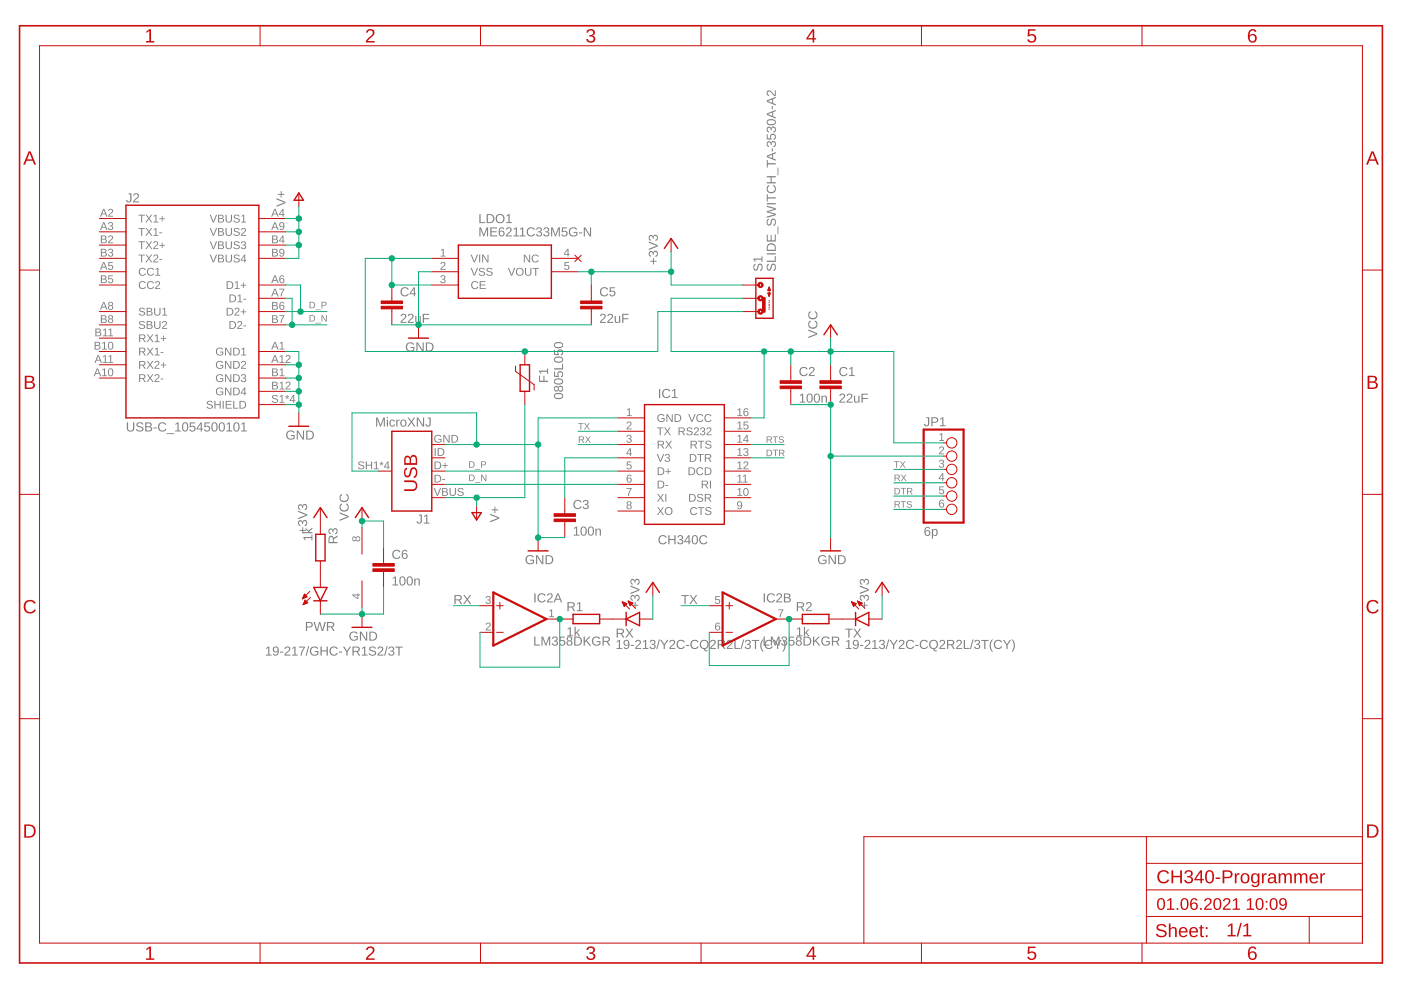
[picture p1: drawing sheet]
<svg xmlns="http://www.w3.org/2000/svg" width="297mm" height="210mm" viewBox="0 0 297 210" stroke-linecap="round" stroke-linejoin="round" font-family="sans-serif">
<g fill="#808080">
<path d="M132.9 86.8l.6-.2v1.4h.4v.2h-1v-.2h.4v-1.2l-.4 .2z"/>
<path d="M133 89.5a.56 .56 0 0 1 .9 .2 .56 .56 0 0 1-.5 .8l-.3 .4h.8v.1h-1.1l.6-.7a.36 .36 0 0 0 .3-.5 .36 .36 0 0 0-.6-.1l-.3 .1z"/>
<path d="M133 92.3a.48 .48 0 0 1 .8 0 .48 .48 0 0 1-.2 .7 .47 .47 0 0 1 .3 .7 .47 .47 0 0 1-.7 .2l-.4-.5h.2a.33 .33 0 0 0 .5 .3 .33 .33 0 0 0 .1-.5l-.4-.1v-.2a.32 .32 0 0 0 .5-.1 .32 .32 0 0 0-.3-.5 .32 .32 0 0 0-.4 .3h-.2z"/>
<path d="M132.9 97.8h1v.2h-.8v.5a.56 .56 0 0 1 .8 .3 .56 .56 0 0 1-.4 .8 .56 .56 0 0 1-.7-.5h.2a.37 .37 0 0 0 .6 .2 .37 .37 0 0 0 0-.6 .37 .37 0 0 0-.5 0h-.2z"/>
<path d="M132.8 103.5h1.1l-.5 1.6h-.3l.1-.4 .5-1h-.9z"/>
<path d="M199.2 92.1l.6-.2v1.4h.4v.2h-1.1v-.2h.5v-1.2l-.4 .2z"/>
<path d="M199.3 94.8a.56 .56 0 0 1 .8 .2 .56 .56 0 0 1-.5 .8l-.3 .3h.9v.2h-1.1l.5-.7a.36 .36 0 0 0 .3-.5 .36 .36 0 0 0-.6-.1l-.2 .1z"/>
<path d="M199.2 97.6a.48 .48 0 0 1 .8 0 .48 .48 0 0 1-.2 .7 .47 .47 0 0 1 .3 .7 .47 .47 0 0 1-.7 .1l-.3-.4h.2a.33 .33 0 0 0 .4 .3 .33 .33 0 0 0 .2-.5l-.5-.1v-.2a.32 .32 0 0 0 .5-.1 .32 .32 0 0 0-.2-.5 .32 .32 0 0 0-.4 .3h-.2z"/>
<path d="M199.2 103.1h.9v.2h-.7l-.1 .5a.56 .56 0 0 1 .8 .3 .56 .56 0 0 1-.3 .8 .56 .56 0 0 1-.7-.5h.2a.37 .37 0 0 0 .5 .1 .37 .37 0 0 0 .1-.5 .37 .37 0 0 0-.6 0h-.2z"/>
<path d="M93.5 53l.6-.3v1.5h.4v.2h-1.1v-.2h.5v-1.3l-.4 .3z"/>
<path d="M93.5 55.7a.56 .56 0 0 1 .9 .2 .56 .56 0 0 1-.5 .8l-.3 .3h.9v.2h-1.1l.5-.7a.36 .36 0 0 0 .3-.5 .36 .36 0 0 0-.6-.1l-.2 .1z"/>
<path d="M93.5 58.5a.48 .48 0 0 1 .8-.1 .48 .48 0 0 1-.2 .8 .47 .47 0 0 1 .3 .7 .47 .47 0 0 1-.7 .1l-.4-.4h.3a.33 .33 0 0 0 .4 .3 .33 .33 0 0 0 .2-.5l-.5-.1v-.2a.32 .32 0 0 0 .5-.2 .32 .32 0 0 0-.2-.4 .32 .32 0 0 0-.4 .3h-.2z"/>
<path d="M119.7 55.6h.9v.1h-.7v.6a.56 .56 0 0 1 .8 .2 .56 .56 0 0 1-.4 .8 .56 .56 0 0 1-.7-.5h.2a.37 .37 0 0 0 .6 .2 .37 .37 0 0 0 0-.6 .37 .37 0 0 0-.5 .1h-.3z"/>
<path d="M103.1 132.1a.56 .56 0 0 1 .9 .3 .56 .56 0 0 1-.5 .7l-.3 .4h.9v.2h-1.1l.5-.8a.36 .36 0 0 0 .3-.5 .36 .36 0 0 0-.6-.1l-.2 .1z"/>
<path d="M103.1 126.5a.48 .48 0 0 1 .8 0 .48 .48 0 0 1-.2 .7 .47 .47 0 0 1 .3 .7 .47 .47 0 0 1-.7 .1l-.4-.4h.3a.33 .33 0 0 0 .4 .3 .33 .33 0 0 0 .2-.5l-.5-.1v-.2a.32 .32 0 0 0 .5-.2 .32 .32 0 0 0-.2-.4 .32 .32 0 0 0-.4 .3h-.2z"/>
<path d="M116.5 129.5l.6-.3v1.5h.4v.2h-1.1v-.2h.5v-1.3l-.4 .3z"/>
<path d="M151.7 126.4h.9v.2h-.7l-.1 .5a.56 .56 0 0 1 .8 .2 .56 .56 0 0 1-.3 .8 .56 .56 0 0 1-.7-.4l.2-.1a.37 .37 0 0 0 .5 .2 .37 .37 0 0 0 .1-.6 .37 .37 0 0 0-.6 .1h-.2z"/>
<path d="M165 129.2h1.1l-.6 1.7h-.2l.1-.5 .5-1h-.9z"/>
<path d="M79.7 88.5h.4l.6 1.7 .6-1.7h.3v1.9h-.2v-1.6l-.6 1.6h-.2l-.6-1.6v1.6h-.3zM82 88.4h.3v.3h-.3zM82 89h.3v1.4h-.3zM82.7 89.1l.7-.1 .3 .4h-.2a.37 .37 0 0 0-.5-.2 .37 .37 0 0 0-.2 .5 .38 .38 0 0 0 .2 .5 .38 .38 0 0 0 .5-.2h.3a.65 .65 0 0 1-.9 .4 .65 .65 0 0 1-.3-.9zM84 89h.2l.1 .3 .1-.3h.3v.2h-.3l-.1 .3v.9h-.3zM85 89.1a.71 .71 0 0 1 1 .1 .71 .71 0 0 1-.1 1 .71 .71 0 0 1-1-.1v-.4zM85.2 89.3a.54 .54 0 0 0-.1 .7 .54 .54 0 0 0 .7 .2 .54 .54 0 0 0 .1-.8 .54 .54 0 0 0-.7-.1zM86.4 88.5h.3l.5 .8 .5-.8h.3l-.6 .9 .7 1h-.3l-.6-.8-.6 .8h-.2l.7-.9zM88.4 88.5h.3l1 1.7v-1.7h.2v1.9h-.3l-1-1.6v1.6h-.2zM90.7 88.5h.6v1.4a.57 .57 0 0 1-.5 .6 .57 .57 0 0 1-.6-.5l.2-.1a.32 .32 0 0 0 .4 .4 .32 .32 0 0 0 .3-.4v-1.2h-.4z"/>
<path d="M139.8 113.7a.95 .95 0 0 1 1.5 .2l-.2 .1a.74 .74 0 0 0-1.2 0 .74 .74 0 0 0 .3 1.1l.2 .1a.66 .66 0 0 0 .7-.4l.3 .1a.98 .98 0 0 1-1.5 .3 .98 .98 0 0 1-.1-1.5zM141.7 113.5h.3v.8h1v-.8h.2v1.9h-.2v-.9h-1v.9h-.3zM143.8 113.6a.54 .54 0 0 1 .9 0 .54 .54 0 0 1-.3 .8 .56 .56 0 0 1 .4 .8 .56 .56 0 0 1-.9 .2l-.3-.5h.2a.39 .39 0 0 0 .6 .3 .39 .39 0 0 0 .1-.6l-.5-.1v-.2a.37 .37 0 0 0 .6-.2 .37 .37 0 0 0-.3-.5 .37 .37 0 0 0-.4 .4h-.3zM145.9 113.5h.3v1.3h.3v.2h-.3v.4h-.2v-.4h-.9zM146 113.8l-.7 1h.7zM146.9 113.6a.71 .71 0 0 1 .9 0 .71 .71 0 0 1 .2 .8 .71 .71 0 0 1-.7 1 .71 .71 0 0 1-.6-1zM147.1 113.7a1.08 1.08 0 0 0 .2 1.5 .95 .95 0 0 0 0-1.5zM148.5 113.7a.95 .95 0 0 1 1.5 .2l-.3 .1a.74 .74 0 0 0-1.1 0 .74 .74 0 0 0 .2 1.1l.2 .1a.66 .66 0 0 0 .8-.4l.2 .1a.98 .98 0 0 1-1.5 .3 .98 .98 0 0 1 0-1.5z"/>
<path d="M196.3 111.8l.2-.1a.56 .56 0 0 1 .7 .4h-.2a.46 .46 0 0 0-.7-.1 .46 .46 0 0 0-.1 .6 .61 .61 0 0 1 1 .1 .61 .61 0 0 1-.3 .9 .61 .61 0 0 1-.8-.4l-.1-.8zM196.2 113a.41 .41 0 0 0 .8 0 .41 .41 0 0 0-.8 0zM197.6 112.2h.2v.2a.56 .56 0 0 1 .7-.2 .56 .56 0 0 1 .3 .7 .59 .59 0 0 1-.7 .7l-.3-.2v.8h-.2zM198 112.4a.6 .6 0 0 0-.2 .6 .6 .6 0 0 0 .6 .4 .62 .62 0 0 0 .2-.6 .62 .62 0 0 0-.5-.5z"/>
<path d="M178.1 83.6a.62 .62 0 0 1 1 .1 .62 .62 0 0 1-.3 .9l-.6 .6h1v.2h-1.3l.1-.4 .5-.5a.41 .41 0 0 0 .4-.6 .41 .41 0 0 0-.7-.1v.2l-.3-.1zM179.7 83.6a.62 .62 0 0 1 1 .1 .62 .62 0 0 1-.4 .9l-.6 .6h1v.2h-1.2l.1-.4 .5-.5a.41 .41 0 0 0 .4-.6 .41 .41 0 0 0-.7-.1l-.1 .2-.2-.1zM181.1 83.9h.2v.9a.35 .35 0 0 0 .4 .4 .35 .35 0 0 0 .3-.4v-.9h.2v1.5h-.2v-.3a.49 .49 0 0 1-.6 .3 .49 .49 0 0 1-.3-.5zM182.7 83.5h1.3v.2h-1.1v.7h1.1v.2h-1.1v.8h-.2z"/>
<path d="M169.6 83.8l.7-.3v1.7h.4v.2h-1.1v-.2h.4v-1.5l-.4 .3zM171.3 83.5a.71 .71 0 0 1 .8 .1 .71 .71 0 0 1 .2 .8 .71 .71 0 0 1-.6 1 .71 .71 0 0 1-.7-1zM171.5 83.7a1.08 1.08 0 0 0 .2 1.5 .95 .95 0 0 0 0-1.6zM172.8 83.5a.71 .71 0 0 1 .9 .1 .71 .71 0 0 1 .2 .8 .71 .71 0 0 1-.7 1 .71 .71 0 0 1-.7-1zM173 83.7a1.08 1.08 0 0 0 .2 1.5 .95 .95 0 0 0 0-1.6zM174.2 83.9h.2v.3a.49 .49 0 0 1 .6-.3 .49 .49 0 0 1 .3 .5v1h-.2v-1a.35 .35 0 0 0-.4-.4 .35 .35 0 0 0-.3 .5v.9h-.2z"/>
<path d="M173.7 117.9a1 1 0 0 1 1.5 .2l-.2 .1a.76 .76 0 0 0-1.1 0 .76 .76 0 0 0-.1 1 .76 .76 0 0 0 1.1 .1l.1-.4h-.6v-.2h.8v.6a1.04 1.04 0 0 1-1.5 .1 1.04 1.04 0 0 1 0-1.5zM175.7 117.7h.3l1 1.6v-1.6h.2v1.9h-.3l-1-1.6v1.6h-.2zM177.7 117.7h.6a.95 .95 0 0 1 1 .9 .95 .95 0 0 1-.9 1h-.7zM177.9 117.9v1.5a.81 .81 0 0 0 1.2-.7 .81 .81 0 0 0-1.2-.8z"/>
<path d="M111.7 117.9a1 1 0 0 1 1.5 .2l-.3 .1a.76 .76 0 0 0-1 0 .76 .76 0 0 0-.1 1 .76 .76 0 0 0 1.1 .1l.1-.4h-.6v-.2h.8v.6a1.04 1.04 0 0 1-1.5 .1 1.04 1.04 0 0 1 0-1.5zM113.7 117.7h.3l1 1.6v-1.6h.2v1.9h-.3l-1-1.6v1.6h-.2zM115.7 117.7h.6a.95 .95 0 0 1 1 .9 .95 .95 0 0 1-.9 1h-.7zM115.9 117.9v1.5a.81 .81 0 0 0 1.1-.7 .81 .81 0 0 0-1.1-.8z"/>
<path d="M121.7 112l.7-.3v1.7h.4v.2h-1.2v-.2h.5v-1.5l-.4 .3zM123.4 111.7a.71 .71 0 0 1 .8 .1 .71 .71 0 0 1 .2 .8 .71 .71 0 0 1-.7 1 .71 .71 0 0 1-.6-1zM123.5 111.9a1.08 1.08 0 0 0 .2 1.5 .95 .95 0 0 0 0-1.6zM124.9 111.7a.71 .71 0 0 1 .8 .1 .71 .71 0 0 1 .2 .8 .71 .71 0 0 1-.6 1 .71 .71 0 0 1-.7-1zM125.1 111.9a1.08 1.08 0 0 0 .2 1.5 .95 .95 0 0 0 0-1.6zM126.2 112.1h.3v.2a.49 .49 0 0 1 .5-.2 .49 .49 0 0 1 .4 .5v1h-.2v-1a.35 .35 0 0 0-.4-.4 .35 .35 0 0 0-.3 .5v.9h-.3z"/>
<path d="M101.6 48.2h.4l.6 1.6 .6-1.6h.3v1.9h-.2v-1.7l-.6 1.7h-.2l-.6-1.7v1.7h-.3zM103.9 48.2h1.5v.2h-1.2v.6h1.1v.2h-1.1v.7h1.2v.2h-1.5zM106 48.3l.2-.1a.56 .56 0 0 1 .7 .4h-.2a.46 .46 0 0 0-.6-.1 .46 .46 0 0 0-.2 .6 .61 .61 0 0 1 1 .1 .61 .61 0 0 1-.3 .9 .61 .61 0 0 1-.8-.4l-.1-.8zM105.9 49.5a.41 .41 0 0 0 .8 0 .41 .41 0 0 0-.8 0zM107.5 48.3a.62 .62 0 0 1 .9 .1 .62 .62 0 0 1-.3 .9l-.6 .6h1v.2h-1.3l.1-.3 .5-.5a.41 .41 0 0 0 .4-.6 .41 .41 0 0 0-.7-.1v.1h-.2zM108.9 48.5l.7-.3v1.7h.5v.2h-1.2v-.2h.4v-1.5l-.4 .4zM110.3 48.5l.6-.3v1.7h.5v.2h-1.2v-.2h.5v-1.5l-.4 .4zM111.9 48.4a.95 .95 0 0 1 1.5 .3h-.2a.74 .74 0 0 0-1.2 0 .74 .74 0 0 0 .3 1.1l.1 .1a.66 .66 0 0 0 .8-.4l.2 .1a.98 .98 0 0 1-1.4 .3 .98 .98 0 0 1-.1-1.5zM113.9 48.3a.54 .54 0 0 1 .8 0 .54 .54 0 0 1-.2 .8 .56 .56 0 0 1 .3 .9 .56 .56 0 0 1-.8 .1l-.4-.5h.3a.39 .39 0 0 0 .5 .4 .39 .39 0 0 0 .2-.7h-.5v-.3a.37 .37 0 0 0 .5-.1 .37 .37 0 0 0-.2-.5 .37 .37 0 0 0-.5 .3h-.2zM115.4 48.3a.54 .54 0 0 1 .9 0 .54 .54 0 0 1-.3 .8 .56 .56 0 0 1 .4 .9 .56 .56 0 0 1-.9 .1l-.3-.5h.2a.39 .39 0 0 0 .6 .4 .39 .39 0 0 0 .1-.7h-.5v-.3a.37 .37 0 0 0 .6-.1 .37 .37 0 0 0-.3-.5 .37 .37 0 0 0-.4 .3h-.3zM116.8 48.2h.4l.6 1.6 .6-1.6h.3v1.9h-.2v-1.7l-.6 1.7h-.2l-.6-1.7v1.7h-.3zM119.2 48.2h1v.2h-.8l-.1 .6a.66 .66 0 0 1 1 .3 .66 .66 0 0 1-.4 .9 .66 .66 0 0 1-.9-.5h.3a.43 .43 0 0 0 .6 .1 .43 .43 0 0 0 .1-.6 .43 .43 0 0 0-.7 0h-.2zM120.9 48.4a1 1 0 0 1 1.5 .2l-.3 .1a.76 .76 0 0 0-1 0 .76 .76 0 0 0-.1 1 .76 .76 0 0 0 1.1 .1l.1-.4h-.6v-.2h.8v.6a1.04 1.04 0 0 1-1.5 .1 1.04 1.04 0 0 1 0-1.5zM122.7 49.3h.7v.2h-.7zM123.8 48.2h.3l1 1.7v-1.7h.2v1.9h-.3l-1-1.6v1.6h-.2z"/>
<path d="M85.1 66.7a.62 .62 0 0 1 1 .1 .62 .62 0 0 1-.4 .9l-.5 .6h1v.2h-1.3l.1-.4 .5-.5a.41 .41 0 0 0 .4-.6 .41 .41 0 0 0-.7-.1v.1h-.3zM86.7 66.7a.62 .62 0 0 1 .9 .1 .62 .62 0 0 1-.3 .9l-.6 .6h1v.2h-1.2v-.4l.6-.5a.41 .41 0 0 0 .3-.6 .41 .41 0 0 0-.6-.1l-.1 .1h-.2zM88 67h.3v.9a.35 .35 0 0 0 .4 .4 .35 .35 0 0 0 .3-.5v-.8h.2v1.5h-.2v-.3a.49 .49 0 0 1-.6 .3 .49 .49 0 0 1-.4-.5zM89.6 66.6h1.4v.2h-1.1v.7h1.1v.2h-1.1v.8h-.3z"/>
<path d="M127.4 66.7a.62 .62 0 0 1 1 .1 .62 .62 0 0 1-.4 .9l-.5 .6h1v.2h-1.3l.1-.4 .5-.5a.41 .41 0 0 0 .4-.6 .41 .41 0 0 0-.7-.1v.1h-.3zM128.9 66.7a.62 .62 0 0 1 1 .1 .62 .62 0 0 1-.3 .9l-.6 .6h1v.2h-1.3l.1-.4 .5-.5a.41 .41 0 0 0 .4-.6 .41 .41 0 0 0-.7-.1v.1h-.2zM130.3 67h.3v.9a.35 .35 0 0 0 .4 .4 .35 .35 0 0 0 .2-.5v-.8h.3v1.5h-.2v-.3a.49 .49 0 0 1-.6 .3 .49 .49 0 0 1-.4-.5zM131.9 66.6h1.4v.2h-1.1v.7h1v.2h-1v.8h-.3z"/>
<path d="M113.3 135h.2v1.7h1v.2h-1.2zM114.8 135h.3l.6 1.6 .6-1.6h.4v1.9h-.3v-1.7l-.6 1.7h-.2l-.6-1.7v1.7h-.2zM117.2 135.1a.54 .54 0 0 1 .9 0 .54 .54 0 0 1-.2 .8 .56 .56 0 0 1 .3 .8 .56 .56 0 0 1-.9 .2l-.3-.5h.2a.39 .39 0 0 0 .6 .3 .39 .39 0 0 0 .1-.6l-.5-.1v-.2a.37 .37 0 0 0 .6-.2 .37 .37 0 0 0-.3-.5 .37 .37 0 0 0-.4 .4l-.3-.1zM118.7 135h1v.2h-.8l-.1 .6a.66 .66 0 0 1 1 .3 .66 .66 0 0 1-.4 .9 .66 .66 0 0 1-.9-.5l.3-.1a.43 .43 0 0 0 .6 .2 .43 .43 0 0 0 .1-.6 .43 .43 0 0 0-.7 0h-.2zM120.3 135.1a.55 .55 0 0 1 .9-.1 .55 .55 0 0 1-.2 .9 .55 .55 0 0 1 .2 .8 .55 .55 0 0 1-.9 0 .55 .55 0 0 1 .2-.8l-.3-.3zM120.4 135.4a.35 .35 0 0 0 .7 0 .35 .35 0 0 0-.7 0zM120.3 136.4a.4 .4 0 0 0 .8 0 .4 .4 0 0 0-.8 0zM121.7 135h.7a.95 .95 0 0 1 1 .9 .95 .95 0 0 1-.9 1h-.8zM122 135.2v1.5a.81 .81 0 0 0 1.1-.8 .81 .81 0 0 0-1.1-.7zM123.7 135h.3v.9l.9-.9h.3l-.8 .8 .9 1.1h-.3l-.8-.9-.2 .2v.7h-.3zM125.8 135.2a1 1 0 0 1 1.5 .2l-.3 .1a.76 .76 0 0 0-1-.1 .76 .76 0 0 0-.1 1.1 .76 .76 0 0 0 1.1 .1l.1-.5h-.6v-.2h.8v.7a1.04 1.04 0 0 1-1.5 .1 1.04 1.04 0 0 1 0-1.5zM127.7 135h.9a.55 .55 0 0 1 .7 .4 .55 .55 0 0 1-.4 .7l.5 .8h-.3l-.5-.8h-.6v.8h-.3zM128 135.2v.7h.6a.36 .36 0 0 0 .5-.4 .36 .36 0 0 0-.5-.3z"/>
<path d="M161.9 135h.2v1.7h1v.2h-1.2zM163.4 135h.4l.6 1.6 .6-1.6h.3v1.9h-.2v-1.7l-.6 1.7h-.2l-.6-1.7v1.7h-.3zM165.8 135.1a.54 .54 0 0 1 .9 0 .54 .54 0 0 1-.2 .8 .56 .56 0 0 1 .3 .8 .56 .56 0 0 1-.8 .2l-.4-.5h.3a.39 .39 0 0 0 .5 .3 .39 .39 0 0 0 .2-.6l-.5-.1v-.2a.37 .37 0 0 0 .5-.2 .37 .37 0 0 0-.3-.5 .37 .37 0 0 0-.4 .4l-.2-.1zM167.3 135h1.1v.2h-.9v.6a.66 .66 0 0 1 .9 .3 .66 .66 0 0 1-.4 .9 .66 .66 0 0 1-.8-.5l.2-.1a.43 .43 0 0 0 .6 .2 .43 .43 0 0 0 .1-.6 .43 .43 0 0 0-.6 0h-.3zM168.9 135.1a.55 .55 0 0 1 .9-.1 .55 .55 0 0 1-.2 .9 .55 .55 0 0 1 .2 .8 .55 .55 0 0 1-.9 0 .55 .55 0 0 1 .2-.8l-.3-.3zM169 135.4a.35 .35 0 0 0 .7 0 .35 .35 0 0 0-.7 0zM169 136.4a.4 .4 0 0 0 .8 0 .4 .4 0 0 0-.8 0zM170.4 135h.6a.95 .95 0 0 1 1 .9 .95 .95 0 0 1-.9 1h-.7zM170.6 135.2v1.5a.81 .81 0 0 0 1.1-.8 .81 .81 0 0 0-1.1-.7zM172.4 135h.2v.9l.9-.9h.4l-.9 .8 1 1.1h-.4l-.7-.9-.3 .2v.7h-.2zM174.4 135.2a1 1 0 0 1 1.5 .2l-.2 .1a.76 .76 0 0 0-1.1-.1 .76 .76 0 0 0-.1 1.1 .76 .76 0 0 0 1.1 .1l.1-.5h-.6v-.2h.8v.7a1.04 1.04 0 0 1-1.5 .1 1.04 1.04 0 0 1 0-1.5zM176.4 135h.9a.55 .55 0 0 1 .6 .4 .55 .55 0 0 1-.4 .7l.5 .8h-.3l-.5-.8h-.6v.8h-.2zM176.6 135.2v.7h.7a.36 .36 0 0 0 .4-.4 .36 .36 0 0 0-.5-.3z"/>
<path d="M83.3 122.5l.7-.3v1.7h.4v.2h-1.2v-.2h.5v-1.4l-.4 .3zM85 122.3a.71 .71 0 0 1 .8 .1 .71 .71 0 0 1 .2 .8 .71 .71 0 0 1-.7 1 .71 .71 0 0 1-.6-1zM85.1 122.4a1.08 1.08 0 0 0 .2 1.6 .95 .95 0 0 0 0-1.6zM86.5 122.3a.71 .71 0 0 1 .8 .1 .71 .71 0 0 1 .2 .8 .71 .71 0 0 1-.6 1 .71 .71 0 0 1-.7-1zM86.7 122.4a1.08 1.08 0 0 0 .2 1.6 .95 .95 0 0 0 0-1.6zM87.8 122.7h.3v.2a.49 .49 0 0 1 .5-.2 .49 .49 0 0 1 .4 .5v.9h-.2v-.9a.35 .35 0 0 0-.4-.4 .35 .35 0 0 0-.3 .5v.8h-.3z"/>
<path d="M171.4 69.9l1.9 .7v.3l-1.9 .8v-.3l1.7-.6-1.7-.7zM171.6 68.1l.2-.1 .1 .2a.74 .74 0 0 0 0 1.2 .74 .74 0 0 0 1.1-.3l.1-.1a.66 .66 0 0 0-.4-.8l.1-.2a.98 .98 0 0 1 .3 1.3 .98 .98 0 0 1-1.4 .3 .98 .98 0 0 1-.1-1.5zM171.6 66.1l.2-.1 .1 .2a.74 .74 0 0 0 0 1.2 .74 .74 0 0 0 1.1-.3l.1-.1a.66 .66 0 0 0-.4-.8l.1-.2a.98 .98 0 0 1 .3 1.3 .98 .98 0 0 1-1.4 .3 .98 .98 0 0 1-.1-1.5z"/>
<path d="M72 108.6l1.9 .8v.3l-1.9 .7v-.2l1.7-.7-1.7-.6zM72.2 106.9l.3-.2v.3a.74 .74 0 0 0 0 1.1 .74 .74 0 0 0 1.1-.2l.1-.2a.66 .66 0 0 0-.4-.8l.1-.2a.98 .98 0 0 1 .3 1.4 .98 .98 0 0 1-1.4 .2 .98 .98 0 0 1-.1-1.4zM72.2 104.9l.3-.2v.3a.74 .74 0 0 0 0 1.1 .74 .74 0 0 0 1.1-.2l.1-.2a.66 .66 0 0 0-.4-.8l.1-.2a.98 .98 0 0 1 .3 1.4 .98 .98 0 0 1-1.4 .2 .98 .98 0 0 1-.1-1.4z"/>
<path d="M120.3 133.3l.7-.3v1.7h.5v.2h-1.2v-.2h.5v-1.5l-.5 .3zM121.8 132.9h.3v1.3l.6-.8h.3l-.6 .7 .6 .8h-.3l-.5-.7-.1 .2v.5h-.3z"/>
<path d="M169 133.3l.7-.3v1.7h.4v.2h-1.2v-.2h.5v-1.5l-.4 .3zM170.4 132.9h.3v1.3l.6-.8h.3l-.6 .7 .6 .8h-.2l-.5-.7-.2 .2v.5h-.3z"/>
<path d="M130.8 136l.7-.3v1.7h.4v.2h-1.2v-.2h.5v-1.5l-.4 .3zM132.4 135.8a.7 .7 0 0 1 .8 0 .7 .7 0 0 1 .3 .8 .69 .69 0 0 1-.3 .9 .69 .69 0 0 1-1-.3h.3a.46 .46 0 0 0 .6 .1 .46 .46 0 0 0 .1-.6 .61 .61 0 0 1-.9 .1 .61 .61 0 0 1 .1-1zM132.3 136.3a.45 .45 0 0 0 .9 0 .45 .45 0 0 0-.9 0zM133.7 136.7h.7v.3h-.7zM134.9 135.8a.62 .62 0 0 1 .9 .1 .62 .62 0 0 1-.3 .9l-.6 .6h1v.2h-1.2v-.3l.6-.6a.41 .41 0 0 0 .3-.5 .41 .41 0 0 0-.6-.2l-.1 .2h-.2zM136.3 136l.7-.3v1.7h.5v.2h-1.2v-.2h.5v-1.5l-.5 .3zM137.9 135.8a.54 .54 0 0 1 .9 0 .54 .54 0 0 1-.2 .8 .56 .56 0 0 1 .3 .8 .56 .56 0 0 1-.9 .2l-.3-.5h.3a.39 .39 0 0 0 .5 .3 .39 .39 0 0 0 .2-.6l-.5-.1v-.2a.37 .37 0 0 0 .5-.2 .37 .37 0 0 0-.3-.5 .37 .37 0 0 0-.4 .4h-.3zM139.7 135.6h.2l-.5 2h-.3zM140 135.7h.3l.5 .9 .6-.9h.3l-.7 1.1v.8h-.3v-.8zM142.1 135.8a.62 .62 0 0 1 1 .1 .62 .62 0 0 1-.4 .9l-.5 .6h1v.2h-1.3l.1-.3 .5-.6a.41 .41 0 0 0 .4-.5 .41 .41 0 0 0-.7-.2v.2h-.3zM143.7 135.9a.95 .95 0 0 1 1.5 .2l-.3 .1a.74 .74 0 0 0-1.1 0 .74 .74 0 0 0 .2 1.1l.2 .1a.66 .66 0 0 0 .8-.4l.2 .1a.98 .98 0 0 1-1.5 .3 .98 .98 0 0 1 0-1.5zM145.4 136.7h.7v.3h-.7zM146.6 135.9a.95 .95 0 0 1 1.5 .2l-.2 .1a.74 .74 0 0 0-1.2 0 .74 .74 0 0 0 .3 1.1l.1 .1a.66 .66 0 0 0 .8-.4l.2 .1a.98 .98 0 0 1-1.4 .3 .98 .98 0 0 1-.1-1.5zM148.6 135.9a.99 .99 0 0 1 1.6 .3 .99 .99 0 0 1-.7 1.4l.1 .2 .4 .1v.2l-.6-.1-.2-.4a1 1 0 0 1-.8-.6 1 1 0 0 1 .2-1.1zM148.8 136.1a.77 .77 0 0 0 .1 1.2 .77 .77 0 0 0 1.2-.5 .77 .77 0 0 0-.8-.9zM150.7 135.8a.62 .62 0 0 1 1 .1 .62 .62 0 0 1-.4 .9l-.5 .6h1v.2h-1.3l.1-.3 .5-.6a.41 .41 0 0 0 .4-.5 .41 .41 0 0 0-.7-.2v.2h-.3zM152.2 135.7h.9a.55 .55 0 0 1 .6 .4 .55 .55 0 0 1-.4 .7l.5 .8h-.3l-.5-.8h-.6v.8h-.2zM152.4 135.9v.7h.6a.36 .36 0 0 0 .5-.4 .36 .36 0 0 0-.5-.3zM154.3 135.8a.62 .62 0 0 1 .9 .1 .62 .62 0 0 1-.3 .9l-.6 .6h1v.2h-1.2l.1-.3 .5-.6a.41 .41 0 0 0 .3-.5 .41 .41 0 0 0-.6-.2l-.1 .2h-.2zM155.7 135.7h.3v1.7h.9v.2h-1.2zM157.6 135.6h.2l-.6 2h-.2zM158.1 135.8a.54 .54 0 0 1 .9 0 .54 .54 0 0 1-.2 .8 .56 .56 0 0 1 .3 .8 .56 .56 0 0 1-.9 .2l-.3-.5h.2a.39 .39 0 0 0 .6 .3 .39 .39 0 0 0 .1-.6l-.4-.1v-.2a.37 .37 0 0 0 .5-.2 .37 .37 0 0 0-.3-.5 .37 .37 0 0 0-.4 .4h-.3zM159.4 135.7h1.6v.2h-.7v1.7h-.3v-1.7h-.6zM161.7 135.6h.2a1.95 1.95 0 0 0 0 2.6h-.2a1.92 1.92 0 0 1 0-2.6zM162.3 135.9a.95 .95 0 0 1 1.5 .2l-.2 .1a.74 .74 0 0 0-1.2 0 .74 .74 0 0 0 .3 1.1l.1 .1a.66 .66 0 0 0 .8-.4l.2 .1a.98 .98 0 0 1-1.4 .3 .98 .98 0 0 1-.1-1.5zM164 135.7h.3l.6 .9 .6-.9h.2l-.7 1.1v.8h-.3v-.8zM165.8 135.6h.3a1.92 1.92 0 0 1 0 2.6h-.3a1.95 1.95 0 0 0 0-2.6z"/>
<path d="M179.4 136l.7-.3v1.7h.4v.2h-1.2v-.2h.5v-1.5l-.4 .3zM181 135.8a.7 .7 0 0 1 .8 0 .7 .7 0 0 1 .3 .8 .69 .69 0 0 1-.3 .9 .69 .69 0 0 1-1-.3h.3a.46 .46 0 0 0 .6 .1 .46 .46 0 0 0 .2-.6 .61 .61 0 0 1-1 .1 .61 .61 0 0 1 .1-1zM181 136.3a.43 .43 0 0 0 .8 0 .43 .43 0 0 0-.8 0zM182.3 136.7h.7v.3h-.7zM183.5 135.8a.62 .62 0 0 1 1 .1 .62 .62 0 0 1-.4 .9l-.5 .6h.9v.2h-1.2l.1-.3 .5-.6a.41 .41 0 0 0 .4-.5 .41 .41 0 0 0-.7-.2l-.1 .2h-.2zM185 136l.6-.3v1.7h.5v.2h-1.2v-.2h.5v-1.5l-.4 .3zM186.6 135.8a.54 .54 0 0 1 .8 0 .54 .54 0 0 1-.2 .8 .56 .56 0 0 1 .3 .8 .56 .56 0 0 1-.8 .2l-.4-.5h.3a.39 .39 0 0 0 .5 .3 .39 .39 0 0 0 .2-.6l-.5-.1v-.2a.37 .37 0 0 0 .5-.2 .37 .37 0 0 0-.2-.5 .37 .37 0 0 0-.5 .4h-.2zM188.3 135.6h.2l-.5 2h-.2zM188.6 135.7h.3l.6 .9 .5-.9h.3l-.7 1.1v.8h-.3v-.8zM190.7 135.8a.62 .62 0 0 1 1 .1 .62 .62 0 0 1-.4 .9l-.5 .6h1v.2h-1.3l.1-.3 .5-.6a.41 .41 0 0 0 .4-.5 .41 .41 0 0 0-.7-.2v.2h-.3zM192.3 135.9a.95 .95 0 0 1 1.5 .2l-.2 .1a.74 .74 0 0 0-1.2 0 .74 .74 0 0 0 .3 1.1l.1 .1a.66 .66 0 0 0 .8-.4l.2 .1a.98 .98 0 0 1-1.4 .3 .98 .98 0 0 1-.1-1.5zM194.1 136.7h.6v.3h-.6zM195.2 135.9a.95 .95 0 0 1 1.5 .2l-.2 .1a.74 .74 0 0 0-1.2 0 .74 .74 0 0 0 .3 1.1l.1 .1a.66 .66 0 0 0 .8-.4l.3 .1a.98 .98 0 0 1-1.5 .3 .98 .98 0 0 1-.1-1.5zM197.2 135.9a.99 .99 0 0 1 1.6 .3 .99 .99 0 0 1-.7 1.4l.2 .2 .3 .1v.2l-.5-.1-.2-.4a1 1 0 0 1-.9-.6 1 1 0 0 1 .2-1.1zM197.4 136.1a.77 .77 0 0 0 .1 1.2 .77 .77 0 0 0 1.2-.5 .77 .77 0 0 0-.8-.9zM199.4 135.8a.62 .62 0 0 1 .9 .1 .62 .62 0 0 1-.3 .9l-.6 .6h1v.2h-1.2v-.3l.6-.6a.41 .41 0 0 0 .3-.5 .41 .41 0 0 0-.6-.2l-.1 .2h-.2zM200.8 135.7h.9a.55 .55 0 0 1 .6 .4 .55 .55 0 0 1-.4 .7l.5 .8h-.3l-.5-.8h-.6v.8h-.2zM201 135.9v.7h.7a.36 .36 0 0 0 .4-.4 .36 .36 0 0 0-.4-.3zM202.9 135.8a.62 .62 0 0 1 1 .1 .62 .62 0 0 1-.4 .9l-.5 .6h1v.2h-1.3l.1-.3 .5-.6a.41 .41 0 0 0 .4-.5 .41 .41 0 0 0-.7-.2v.2h-.3zM204.3 135.7h.3v1.7h1v.2h-1.3zM206.2 135.6h.2l-.5 2h-.3zM206.7 135.8a.54 .54 0 0 1 .9 0 .54 .54 0 0 1-.2 .8 .56 .56 0 0 1 .3 .8 .56 .56 0 0 1-.8 .2l-.4-.5h.3a.39 .39 0 0 0 .5 .3 .39 .39 0 0 0 .2-.6l-.5-.1v-.2a.37 .37 0 0 0 .5-.2 .37 .37 0 0 0-.2-.5 .37 .37 0 0 0-.5 .4h-.2zM208 135.7h1.6v.2h-.7v1.7h-.2v-1.7h-.7zM210.3 135.6h.3a1.95 1.95 0 0 0 0 2.6h-.3a1.92 1.92 0 0 1 0-2.6zM211 135.9a.95 .95 0 0 1 1.5 .2l-.3 .1a.74 .74 0 0 0-1.2 0 .74 .74 0 0 0 .3 1.1l.2 .1a.66 .66 0 0 0 .8-.4l.2 .1a.98 .98 0 0 1-1.5 .3 .98 .98 0 0 1 0-1.5zM212.6 135.7h.3l.6 .9 .6-.9h.3l-.8 1.1v.8h-.2v-.8zM214.4 135.6h.3a1.92 1.92 0 0 1 0 2.6h-.3a1.95 1.95 0 0 0 0-2.6z"/>
<path d="M74.3 134.1a1 1 0 0 1 1.5 .2l-.2 .1a.76 .76 0 0 0-1.1 0 .76 .76 0 0 0 0 1 .76 .76 0 0 0 1 .1l.1-.4h-.5v-.2h.8v.6a1.04 1.04 0 0 1-1.5 .1 1.04 1.04 0 0 1-.1-1.5zM76.3 133.9h.3l1 1.7v-1.7h.3v1.9h-.4l-1-1.6v1.6h-.2zM78.3 133.9h.6a.95 .95 0 0 1 1.1 .9 .95 .95 0 0 1-1 1h-.7zM78.6 134.1v1.5a.81 .81 0 0 0 1.1-.7 .81 .81 0 0 0-1.1-.8z"/>
<path d="M64.3 113.8h1.7v-.4h.2v1.2h-.2v-.5h-1.4l.3 .4h-.3zM64.8 111.9l.6 .6 .8-.6v.2l-.6 .5 .1 .2h.5v.3h-2v-.3h1.3l-.7-.6z"/>
<path d="M56.4 137.4l.7-.3v1.7h.5v.2h-1.2v-.2h.5v-1.5l-.5 .3zM58 137.2a.7 .7 0 0 1 .9 0 .7 .7 0 0 1 .2 .8 .69 .69 0 0 1-.3 .9 .69 .69 0 0 1-.9-.3h.2a.46 .46 0 0 0 .6 .1 .46 .46 0 0 0 .2-.6 .61 .61 0 0 1-.9 .1 .61 .61 0 0 1 0-1zM58 137.7a.45 .45 0 0 0 .9 0 .45 .45 0 0 0-.9 0zM59.4 138.2h.6v.2h-.6zM60.5 137.2a.62 .62 0 0 1 1 .1 .62 .62 0 0 1-.4 .9l-.5 .6h1v.2h-1.3l.1-.3 .5-.6a.41 .41 0 0 0 .4-.5 .41 .41 0 0 0-.7-.2v.2h-.3zM62 137.4l.7-.3v1.7h.4v.2h-1.2v-.2h.5v-1.5l-.4 .3zM63.4 137.1h1.3l-.6 1.2-.1 .7h-.3l.1-.5 .6-1.2h-1zM65.4 137h.2l-.6 2h-.2zM66 137.3a1 1 0 0 1 1.5 .2l-.3 .1a.76 .76 0 0 0-1 0 .76 .76 0 0 0-.1 1 .76 .76 0 0 0 1.1 .1l.1-.4h-.6v-.3h.8v.7a1.04 1.04 0 0 1-1.5 .1 1.04 1.04 0 0 1 0-1.5zM68 137.1h.2v.8h1v-.8h.3v1.9h-.3v-.9h-1v.9h-.2zM70.1 137.3a.95 .95 0 0 1 1.5 .2l-.2 .1a.74 .74 0 0 0-1.2 0 .74 .74 0 0 0 .2 1.1l.2 .1a.66 .66 0 0 0 .8-.4l.2 .1a.98 .98 0 0 1-1.4 .3 .98 .98 0 0 1-.1-1.5zM71.9 138.2h.6v.2h-.6zM72.7 137.1h.3l.6 .9 .6-.9h.2l-.7 1.1v.8h-.3v-.8zM74.7 137.1h.9a.55 .55 0 0 1 .7 .4 .55 .55 0 0 1-.5 .7l.6 .8h-.3l-.5-.8h-.6v.8h-.3zM75 137.3v.7h.6a.36 .36 0 0 0 .4-.4 .36 .36 0 0 0-.4-.3zM76.8 137.4l.6-.3v1.7h.5v.2h-1.2v-.2h.5v-1.5l-.4 .3zM78.3 137.3a.9 .9 0 0 1 1.4 .2h-.2a.44 .44 0 0 0-.6-.3 .44 .44 0 0 0-.3 .6l.4 .1a.59 .59 0 0 1 .8 .6 .59 .59 0 0 1-.8 .5 .7 .7 0 0 1-.8-.5h.2a.51 .51 0 0 0 .6 .4 .51 .51 0 0 0 .4-.6l-.5-.2a.56 .56 0 0 1-.5-.2 .56 .56 0 0 1-.1-.6zM80.2 137.2a.62 .62 0 0 1 1 .1 .62 .62 0 0 1-.4 .9l-.5 .6h1v.2h-1.3l.1-.3 .5-.6a.41 .41 0 0 0 .4-.5 .41 .41 0 0 0-.7-.2v.2h-.3zM82 137h.2l-.5 2h-.3zM82.5 137.2a.54 .54 0 0 1 .9 0 .54 .54 0 0 1-.2 .8 .56 .56 0 0 1 .3 .8 .56 .56 0 0 1-.9 .2l-.3-.5h.3a.39 .39 0 0 0 .5 .3 .39 .39 0 0 0 .2-.6l-.5-.1v-.2a.37 .37 0 0 0 .5-.2 .37 .37 0 0 0-.3-.5 .37 .37 0 0 0-.4 .4h-.3zM83.8 137.1h1.6v.2h-.7v1.7h-.2v-1.7h-.7z"/>
<path d="M117.6 83.6a1.14 1.14 0 0 1 1.8 .4 1.1 1.1 0 0 1-1.9 .2zM117.7 83.8a.52 .52 0 0 0 .2 .5 .52 .52 0 0 0 .5 .1h.3a.42 .42 0 0 0 .5-.4 .42 .42 0 0 0-.5-.4h-.7zM117.6 82l.5-.2 .3 .4a.58 .58 0 0 1 .8-.3 .58 .58 0 0 1 .1 .9 .51 .51 0 0 1-.5 .3 .51 .51 0 0 1-.4-.4 .55 .55 0 0 1-.9 .1 .55 .55 0 0 1 .1-.8zM117.6 82.4a.35 .35 0 0 0 .7 0 .35 .35 0 0 0-.7 0zM118.5 82.4a.4 .4 0 0 0 .7 0 .4 .4 0 0 0-.7 0zM117.6 80.5a1.14 1.14 0 0 1 1.8 .4 1.1 1.1 0 0 1-1.9 .2zM117.7 80.7a.52 .52 0 0 0 .2 .5 .52 .52 0 0 0 .5 .1h.3a.42 .42 0 0 0 .5-.4 .42 .42 0 0 0-.5-.4h-.7zM117.5 78.8h.2v.9h.6a.66 .66 0 0 1 .3-.9 .66 .66 0 0 1 .9 .4 .66 .66 0 0 1-.5 .8l-.1-.2a.43 .43 0 0 0 .2-.7 .43 .43 0 0 0-.6 0 .43 .43 0 0 0 0 .6v.2h-1zM117.5 78.1h1.7v-1h.2v1.2h-1.9zM117.6 75.9a1.14 1.14 0 0 1 1.8 .4 1.1 1.1 0 0 1-1.9 .2zM117.7 76.1a.52 .52 0 0 0 .2 .5 .52 .52 0 0 0 .5 .1h.3a.42 .42 0 0 0 .5-.4 .42 .42 0 0 0-.5-.4h-.7zM117.5 74.2h.2v.8l.6 .1a.66 .66 0 0 1 .3-1 .66 .66 0 0 1 .9 .4 .66 .66 0 0 1-.5 .9l-.1-.3a.43 .43 0 0 0 .2-.6 .43 .43 0 0 0-.6-.1 .43 .43 0 0 0 0 .7v.2h-1zM117.6 72.8a1.14 1.14 0 0 1 1.8 .4 1.1 1.1 0 0 1-1.9 .2zM117.7 73a.52 .52 0 0 0 .2 .5 .52 .52 0 0 0 .5 .1h.3a.42 .42 0 0 0 .5-.4 .42 .42 0 0 0-.5-.4h-.7z"/>
<path d="M137.9 55.3h.5v-.6h.2v.6h.6v.2h-.6v.6h-.2v-.6h-.5zM137.7 53.4l.5-.2 .3 .4a.54 .54 0 0 1 .7-.4 .54 .54 0 0 1 .3 .8l-.4 .4-.1 .1-.1-.3a.39 .39 0 0 0 .4-.5 .39 .39 0 0 0-.6-.2l-.1 .5h-.2a.37 .37 0 0 0-.2-.5 .37 .37 0 0 0-.5 .2 .37 .37 0 0 0 .3 .5v.2a.67 .67 0 0 1-.3-1zM137.6 51.2l1.9 .8v.2l-1.9 .8v-.2l1.6-.7-1.6-.6zM137.7 50l.5-.2 .3 .4a.54 .54 0 0 1 .7-.4 .54 .54 0 0 1 .3 .8l-.4 .4-.1 .1-.1-.3a.39 .39 0 0 0 .4-.5 .39 .39 0 0 0-.6-.2l-.1 .5h-.2a.37 .37 0 0 0-.2-.5 .37 .37 0 0 0-.5 .2 .37 .37 0 0 0 .3 .5v.2a.67 .67 0 0 1-.3-1z"/>
<path d="M134 128.2h.6v-.5h.2v.5h.5v.2h-.5v.6h-.2v-.6h-.6zM133.8 126.3l.5-.1 .3 .3a.54 .54 0 0 1 .7-.4 .54 .54 0 0 1 .3 .8l-.3 .5h-.2v-.2a.39 .39 0 0 0 .3-.6 .39 .39 0 0 0-.6-.1l-.1 .5h-.2a.37 .37 0 0 0-.2-.6 .37 .37 0 0 0-.5 .3 .37 .37 0 0 0 .4 .4l-.1 .3a.67 .67 0 0 1-.3-1.1zM133.7 124.1l1.9 .8v.3l-1.9 .8v-.3l1.7-.7-1.7-.6zM133.8 122.9l.5-.1 .3 .4a.54 .54 0 0 1 .7-.5 .54 .54 0 0 1 .3 .8l-.3 .5h-.2v-.2a.39 .39 0 0 0 .3-.6 .39 .39 0 0 0-.6-.1l-.1 .5h-.2a.37 .37 0 0 0-.2-.6 .37 .37 0 0 0-.5 .3 .37 .37 0 0 0 .4 .4l-.1 .3a.67 .67 0 0 1-.3-1.1z"/>
<path d="M182.6 128.2h.6v-.5h.2v.5h.6v.2h-.6v.6h-.2v-.6h-.6zM182.4 126.3l.5-.1 .3 .3a.54 .54 0 0 1 .8-.4 .54 .54 0 0 1 .2 .8l-.3 .5h-.2v-.2a.39 .39 0 0 0 .3-.6 .39 .39 0 0 0-.6-.1l-.1 .5h-.2a.37 .37 0 0 0-.1-.6 .37 .37 0 0 0-.5 .3 .37 .37 0 0 0 .3 .4v.3a.67 .67 0 0 1-.4-1.1zM182.3 124.1l1.9 .8v.3l-1.9 .8v-.3l1.7-.7-1.7-.6zM182.4 122.9l.5-.1 .3 .4a.54 .54 0 0 1 .8-.5 .54 .54 0 0 1 .2 .8l-.3 .5h-.2v-.2a.39 .39 0 0 0 .3-.6 .39 .39 0 0 0-.6-.1l-.1 .5h-.2a.37 .37 0 0 0-.1-.6 .37 .37 0 0 0-.5 .3 .37 .37 0 0 0 .3 .4v.3a.67 .67 0 0 1-.4-1.1z"/>
<path d="M63.5 112.4h.6v-.6h.2v.6h.6v.2h-.6v.5h-.2v-.5h-.6zM63.3 110.4l.5-.1 .3 .4a.54 .54 0 0 1 .8-.4 .54 .54 0 0 1 .2 .8l-.3 .4-.2 .1v-.3a.39 .39 0 0 0 .3-.5 .39 .39 0 0 0-.6-.2l-.1 .5h-.2a.37 .37 0 0 0-.1-.5 .37 .37 0 0 0-.5 .2 .37 .37 0 0 0 .3 .5v.2a.67 .67 0 0 1-.4-1.1zM63.2 108.3l1.9 .8v.2l-1.9 .8v-.3l1.7-.6-1.7-.6zM63.3 107.1l.5-.2 .3 .4a.54 .54 0 0 1 .8-.4 .54 .54 0 0 1 .2 .8l-.3 .4-.2 .1v-.3a.39 .39 0 0 0 .3-.5 .39 .39 0 0 0-.6-.2l-.1 .5h-.2a.37 .37 0 0 0-.1-.5 .37 .37 0 0 0-.5 .2 .37 .37 0 0 0 .3 .5v.2a.67 .67 0 0 1-.4-1z"/>
<path d="M162.8 56l.2-.1v.3a.44 .44 0 0 0-.3 .5 .44 .44 0 0 0 .5 .3l.2-.4a.59 .59 0 0 1 .6-.7 .59 .59 0 0 1 .5 .8 .7 .7 0 0 1-.5 .8v-.3a.51 .51 0 0 0 .4-.6 .51 .51 0 0 0-.6-.4l-.2 .4a.6 .6 0 0 1-.6 .8 .6 .6 0 0 1-.4-.9zM162.6 55.3h1.7v-1h.2v1.2h-1.9zM162.6 53.7h1.9v.3h-1.9zM162.8 51.8a.97 .97 0 0 1 1.1-.2 .97 .97 0 0 1 .6 .9v.7h-1.9v-.9zM163 52l-.2 1h1.5a.82 .82 0 0 0-.3-1 .82 .82 0 0 0-1 0zM162.6 49.8h.2v1.2h.6v-1.2h.2v1.2h.7v-1.3h.2v1.5h-1.9zM164.9 48h.1v1.6h-.1zM162.8 46.5l.2-.1v.2a.44 .44 0 0 0-.3 .6 .44 .44 0 0 0 .5 .3l.2-.4a.59 .59 0 0 1 .6-.8 .59 .59 0 0 1 .5 .8 .7 .7 0 0 1-.5 .8v-.2a.51 .51 0 0 0 .4-.6 .51 .51 0 0 0-.6-.4l-.2 .3a.6 .6 0 0 1-.6 .8 .6 .6 0 0 1-.4-.9zM162.6 43.6l1.9 .6v.3l-1.6 .4 1.6 .4v.3l-1.9 .6v-.3l1.7-.4-1.7-.5v-.2l1.7-.5-1.7-.4zM162.6 43.1h1.9v.2h-1.9zM162.6 41.2h.2v.6h1.7v.3h-1.7v.7h-.2zM162.8 39.4l.2-.2 .1 .3a.74 .74 0 0 0 0 1.1 .74 .74 0 0 0 1.1-.2l.1-.2a.66 .66 0 0 0-.4-.8l.1-.2a.98 .98 0 0 1 .3 1.4 .98 .98 0 0 1-1.4 .2 .98 .98 0 0 1-.1-1.4zM162.6 37.3h1.9v.3h-.9v1h.9v.3h-1.9v-.3h.8v-1h-.8zM164.9 35.5h.1v1.7h-.1zM162.6 33.9h.2v.7h1.7v.3h-1.7v.6h-.2zM162.6 33l1.9-.8v.3l-.6 .2v.9l.6 .2v.3l-1.9-.8zM162.8 33.2l.9 .3v-.7zM163.6 31.4h.3v.7h-.3zM162.7 30.1l.5-.1 .3 .3a.54 .54 0 0 1 .7-.4 .54 .54 0 0 1 .3 .8l-.4 .5h-.1v-.2a.39 .39 0 0 0 .3-.6 .39 .39 0 0 0-.6-.1l-.1 .5h-.2a.37 .37 0 0 0-.2-.6 .37 .37 0 0 0-.5 .3 .37 .37 0 0 0 .4 .4l-.1 .3a.67 .67 0 0 1-.3-1.1zM162.6 28.5h.2v.8l.6 .1a.66 .66 0 0 1 .3-1 .66 .66 0 0 1 .9 .4 .66 .66 0 0 1-.5 .9l-.1-.3a.43 .43 0 0 0 .2-.6 .43 .43 0 0 0-.6-.1 .43 .43 0 0 0 0 .7v.2l-1-.1zM162.7 27l.5-.1 .3 .4a.54 .54 0 0 1 .7-.4 .54 .54 0 0 1 .3 .7l-.4 .5h-.1v-.2a.39 .39 0 0 0 .3-.6 .39 .39 0 0 0-.6-.1l-.1 .5h-.2a.37 .37 0 0 0-.2-.6 .37 .37 0 0 0-.5 .3 .37 .37 0 0 0 .4 .4l-.1 .3a.67 .67 0 0 1-.3-1.1zM162.7 25.5a1.14 1.14 0 0 1 1.8 .4 1.1 1.1 0 0 1-1.9 .2zM162.8 25.7a.52 .52 0 0 0 .2 .6 .52 .52 0 0 0 .5 0h.3a.42 .42 0 0 0 .5-.4 .42 .42 0 0 0-.5-.4h-.7zM162.6 24.1l1.9-.8v.3l-.6 .2v.9l.6 .2v.2l-1.9-.7zM162.8 24.2l.9 .4v-.7zM163.6 22.5h.3v.7h-.3zM162.6 21.3l1.9-.8v.3l-.6 .2v.9l.6 .2v.3l-1.9-.8zM162.8 21.4l.9 .4v-.7zM162.7 19.3a.92 .92 0 0 1 1.3 .6l.3 .2v-1h.2v1.3l-.3-.1-.6-.5a.41 .41 0 0 0-.5-.4 .41 .41 0 0 0-.2 .7h.2l-.1 .3a.67 .67 0 0 1-.3-1.1z"/>
<path d="M26.9 89.6h.3v1.2a.53 .53 0 0 0 .5 .5 .53 .53 0 0 0 .5-.6v-1.1h.3v1.2a.8 .8 0 0 1-.8 .7 .8 .8 0 0 1-.8-.7zM29 89.8a.91 .91 0 0 1 1.4 .2h-.3a.44 .44 0 0 0-.5-.3 .44 .44 0 0 0-.3 .5l.4 .2a.59 .59 0 0 1 .7 .6 .59 .59 0 0 1-.8 .5 .71 .71 0 0 1-.8-.5h.3a.51 .51 0 0 0 .6 .4 .51 .51 0 0 0 .4-.6l-.5-.2a.56 .56 0 0 1-.6-.2 .56 .56 0 0 1 0-.6zM30.8 89.6a1.25 1.25 0 0 1 1.3 .2v.4l-.3 .3a.52 .52 0 0 1 .5 .6 .52 .52 0 0 1-.7 .4h-.8zM31 89.8v.6h.7l.2-.2-.1-.4zM31 90.6v.7h.8l.2-.2-.2-.5zM32.5 90.6h.7v.3h-.7zM33.7 89.8a.96 .96 0 0 1 1.5 .2l-.2 .1a.74 .74 0 0 0-1.2 0 .74 .74 0 0 0 .3 1.1l.1 .1a.66 .66 0 0 0 .8-.4l.3 .1a.99 .99 0 0 1-1.5 .3 .99 .99 0 0 1-.1-1.5zM35.3 91.9h1.7v.1h-1.7zM37.2 89.9l.7-.3v1.7h.4v.2h-1.2v-.2h.5v-1.5l-.4 .3zM38.9 89.6a.72 .72 0 0 1 .8 .1 .72 .72 0 0 1 .2 .8 .72 .72 0 0 1-.6 1 .72 .72 0 0 1-.7-1zM39.1 89.8a1.09 1.09 0 0 0 .2 1.5 .96 .96 0 0 0 0-1.6zM40.3 89.6h1.1v.2h-.9l-.1 .6a.66 .66 0 0 1 1 .3 .66 .66 0 0 1-.4 .9 .66 .66 0 0 1-.9-.5l.3-.1a.43 .43 0 0 0 .6 .2 .43 .43 0 0 0 .1-.6 .43 .43 0 0 0-.7 0h-.2zM42.5 89.6h.3v1.3h.3v.1h-.3v.5h-.2v-.5h-1zM42.6 89.8l-.7 1.1h.7zM43.4 89.6h1.1v.2h-.9v.6a.66 .66 0 0 1 .9 .3 .66 .66 0 0 1-.4 .9 .66 .66 0 0 1-.9-.5l.3-.1a.43 .43 0 0 0 .6 .2 .43 .43 0 0 0 .1-.6 .43 .43 0 0 0-.7 0h-.2zM45.1 89.6a.72 .72 0 0 1 .8 .1 .72 .72 0 0 1 .2 .8 .72 .72 0 0 1-.6 1 .72 .72 0 0 1-.7-1zM45.3 89.8a1.09 1.09 0 0 0 .2 1.5 .96 .96 0 0 0 0-1.6zM46.6 89.6a.72 .72 0 0 1 .9 .1 .72 .72 0 0 1 .2 .8 .72 .72 0 0 1-.7 1 .72 .72 0 0 1-.6-1zM46.8 89.8a1.09 1.09 0 0 0 .2 1.5 .96 .96 0 0 0 0-1.6zM48.1 89.9l.6-.3v1.7h.5v.2h-1.2v-.2h.5v-1.5l-.4 .3zM49.8 89.6a.72 .72 0 0 1 .8 .1 .72 .72 0 0 1 .2 .8 .72 .72 0 0 1-.7 1 .72 .72 0 0 1-.6-1zM49.9 89.8a1.09 1.09 0 0 0 .2 1.5 .96 .96 0 0 0 0-1.6zM51.2 89.9l.7-.3v1.7h.4v.2h-1.2v-.2h.5v-1.5l-.4 .3z"/>
<path d="M86.3 72.8a1 1 0 0 1 1.5 .2l-.2 .1a.76 .76 0 0 0-1.1 0 .76 .76 0 0 0-.1 1 .76 .76 0 0 0 1.1 .1l.1-.4h-.6v-.2h.9v.6a1.04 1.04 0 0 1-1.5 .1 1.04 1.04 0 0 1-.1-1.5zM88.3 72.6h.3l1 1.6v-1.6h.2v1.9h-.3l-1-1.6v1.6h-.2zM90.3 72.6h.6a.95 .95 0 0 1 1 .9 .95 .95 0 0 1-.9 1h-.7zM90.5 72.8v1.5a.81 .81 0 0 0 1.2-.7 .81 .81 0 0 0-1.2-.8z"/>
<path d="M60.9 91.5a1 1 0 0 1 1.5 .2l-.2 .1a.76 .76 0 0 0-1.1-.1 .76 .76 0 0 0 0 1.1 .76 .76 0 0 0 1 .1l.1-.4h-.5v-.3h.8v.7a1.04 1.04 0 0 1-1.5 .1 1.04 1.04 0 0 1-.1-1.5zM62.9 91.3h.3l1 1.6v-1.6h.3v1.9h-.3l-1.1-1.6v1.6h-.2zM64.9 91.3h.7a.95 .95 0 0 1 1 .9 .95 .95 0 0 1-1 1h-.7zM65.2 91.5v1.5a.81 .81 0 0 0 1.1-.8 .81 .81 0 0 0-1.1-.7z"/>
<path d="M58.6 42l1.9 .8v.3l-1.9 .8v-.3l1.7-.7-1.7-.6zM58.9 41.1h.6v-.6h.2v.6h.6v.2h-.6v.6h-.2v-.6h-.6z"/>
<path d="M103.9 108.9l1.9 .8v.3l-1.9 .7v-.2l1.7-.7-1.7-.6zM104.2 108h.6v-.6h.2v.6h.6v.2h-.6v.6h-.2v-.6h-.6z"/>
<path d="M92.1 97.8h.6a.82 .82 0 0 1 .8 .8 .82 .82 0 0 1-.8 .9h-.6zM92.4 98v1.3a.7 .7 0 0 0 .9-.6 .7 .7 0 0 0-.9-.7zM94.3 98.1h.1v.5h.5v.2h-.5v.5h-.1v-.5h-.5v-.2h.5z"/>
<path d="M92.1 100.7h.6a.82 .82 0 0 1 .8 .8 .82 .82 0 0 1-.8 .8h-.6zM92.4 100.8v1.3a.7 .7 0 0 0 .9-.6 .7 .7 0 0 0-.9-.7zM93.8 101.6h.6v.2h-.6z"/>
<path d="M91.9 103.5h.3l.5 1.4 .6-1.4h.2l-.7 1.6h-.2zM93.7 103.5l1.1 .2 .1 .3-.3 .3a.45 .45 0 0 1 .4 .5 .45 .45 0 0 1-.6 .3h-.7zM93.9 103.7v.5l.8-.2-.1-.3zM93.9 104.4v.6l.7-.1 .2-.1-.2-.4zM95.3 103.5h.2v1a.46 .46 0 0 0 .5 .5 .46 .46 0 0 0 .4-.5v-1h.3v1a.68 .68 0 0 1-.7 .7 .68 .68 0 0 1-.7-.7zM97.2 103.6a.76 .76 0 0 1 1.1 .2l-.2 .1a.38 .38 0 0 0-.5-.3 .38 .38 0 0 0-.3 .5h.2a.53 .53 0 0 1 .7 .4 .53 .53 0 0 1-.3 .6 .72 .72 0 0 1-.9-.4h.2a.44 .44 0 0 0 .5 .3 .44 .44 0 0 0 .3-.5l-.6-.2a.42 .42 0 0 1-.3-.3 .42 .42 0 0 1 .1-.4z"/>
<path d="M92.3 92.4a.86 .86 0 0 1 1.3 .2h-.2a.65 .65 0 0 0-.9 0 .65 .65 0 0 0-.1 .9 .65 .65 0 0 0 .9 .1l.1-.4h-.5v-.2h.7v.6a.9 .9 0 0 1-1.3 .1 .9 .9 0 0 1 0-1.3zM94 92.2h.3l.8 1.4v-1.4h.2v1.7h-.2l-.9-1.4v1.4h-.2zM95.7 92.2h.6a.82 .82 0 0 1 .8 .8 .82 .82 0 0 1-.8 .9h-.6zM95.9 92.4v1.3a.7 .7 0 0 0 1-.7 .7 .7 0 0 0-1-.6z"/>
<path d="M92.2 95h.2v1.7h-.2zM92.8 95h.5a.82 .82 0 0 1 .9 .8 .82 .82 0 0 1-.8 .9h-.6zM93 95.2v1.3a.7 .7 0 0 0 1-.6 .7 .7 0 0 0-1-.7z"/>
<path d="M76.1 97.9a.76 .76 0 0 1 1.1 .3h-.2a.38 .38 0 0 0-.5-.3 .38 .38 0 0 0-.2 .5l.1 .1a.53 .53 0 0 1 .8 .3 .53 .53 0 0 1-.4 .7 .72 .72 0 0 1-.9-.4h.2a.44 .44 0 0 0 .5 .3 .44 .44 0 0 0 .4-.5l-.6-.2a.42 .42 0 0 1-.4-.3 .42 .42 0 0 1 .1-.5zM77.6 97.8h.2v.7h.9v-.7h.2v1.7h-.2v-.8h-.9v.8h-.2zM79.3 98.1l.6-.3v1.5h.4v.2h-1v-.2h.4v-1.3l-.4 .3zM80.5 98.1l.3 .1v-.4h.2v.4l.3-.1v.1l-.3 .1 .2 .3-.1 .1-.2-.3-.2 .3-.1-.1 .2-.3-.3-.1zM82.2 97.8h.2v1.2h.2v.1h-.2v.4h-.2v-.4h-.8zM82.2 98.1l-.6 .9h.6z"/>
<path d="M88.8 109.1h.6v1.3a.57 .57 0 0 1-.5 .7 .57 .57 0 0 1-.6-.6h.3a.32 .32 0 0 0 .3 .3 .32 .32 0 0 0 .3-.3v-1.2h-.4zM89.9 109.4l.7-.3v1.7h.5v.2h-1.2v-.2h.5v-1.5l-.5 .3z"/>
<path d="M139.6 88a.86 .86 0 0 1 1.3 .2h-.2a.65 .65 0 0 0-.9 0 .65 .65 0 0 0-.1 .9 .65 .65 0 0 0 .9 .1l.1-.4h-.5v-.2h.7v.6a.9 .9 0 0 1-1.3 .1 .9 .9 0 0 1 0-1.3zM141.3 87.8h.3l.8 1.4v-1.4h.2v1.7h-.2l-.9-1.4v1.4h-.2zM143 87.8h.6a.82 .82 0 0 1 .8 .8 .82 .82 0 0 1-.8 .9h-.6zM143.2 88v1.3a.7 .7 0 0 0 1-.7 .7 .7 0 0 0-1-.6z"/>
<path d="M139.3 90.6h1.3v.2h-.5v1.5h-.2v-1.5h-.6zM140.8 90.6h.2l.5 .7 .4-.7h.3l-.6 .8 .6 .9h-.2l-.5-.7-.5 .7h-.2l.6-.9z"/>
<path d="M139.4 93.5h.8a.48 .48 0 0 1 .6 .3 .48 .48 0 0 1-.4 .6l.5 .7h-.3l-.4-.7h-.5v.7h-.3zM139.7 93.6v.6h.5a.31 .31 0 0 0 .4-.3 .31 .31 0 0 0-.4-.3zM141.1 93.5h.2l.5 .6 .4-.6h.3l-.6 .7 .6 .9h-.2l-.5-.7-.5 .7h-.3l.6-.9z"/>
<path d="M139.2 96.3h.3l.5 1.4 .6-1.4h.2l-.6 1.6h-.3zM141.1 96.4a.48 .48 0 0 1 .8-.1 .48 .48 0 0 1-.2 .8 .47 .47 0 0 1 .3 .6 .47 .47 0 0 1-.7 .2l-.4-.4h.2a.33 .33 0 0 0 .5 .3 .33 .33 0 0 0 .1-.6h-.4v-.2a.32 .32 0 0 0 .5-.2 .32 .32 0 0 0-.2-.4 .32 .32 0 0 0-.4 .3h-.2z"/>
<path d="M133.5 95h.2v1.1h.3v.2h-.3v.4h-.2v-.4h-.7zM133.5 95.3l-.5 .8h.5z"/>
<path d="M139.4 99.1h.6a.82 .82 0 0 1 .8 .8 .82 .82 0 0 1-.8 .8h-.6zM139.7 99.3v1.3a.7 .7 0 0 0 .9-.7 .7 .7 0 0 0-.9-.6zM141.6 99.4h.1v.5h.5v.1h-.5v.5h-.1v-.5h-.5v-.1h.5z"/>
<path d="M139.4 101.9h.6a.82 .82 0 0 1 .8 .8 .82 .82 0 0 1-.8 .9h-.6zM139.7 102.1v1.3a.7 .7 0 0 0 .9-.7 .7 .7 0 0 0-.9-.6zM141.1 102.8h.6v.2h-.6z"/>
<path d="M133.1 100.7h.2a.48 .48 0 0 1 .6 .3l-.6-.1-.3 .6a.53 .53 0 0 1 .9 0 .53 .53 0 0 1-.3 .8 .53 .53 0 0 1-.7-.3v-.7zM133 101.8a.35 .35 0 0 0 .7 0 .35 .35 0 0 0-.7 0z"/>
<path d="M139.3 104.7h.3l.4 .7 .5-.7h.2l-.5 .8 .6 .9h-.3l-.5-.7-.5 .7h-.2l.6-.9zM141.1 104.7h.2v1.7h-.2z"/>
<path d="M139.3 107.5h.3l.4 .7 .5-.7h.2l-.5 .8 .6 .9h-.3l-.5-.7-.5 .7h-.2l.6-.9zM140.9 108.4a.85 .85 0 0 1 1.7 0 .85 .85 0 0 1-1.7 0zM141.3 107.9a.67 .67 0 0 0 .2 1.1 .67 .67 0 0 0 .9-.6 .67 .67 0 0 0-.8-.7z"/>
<path d="M133 106.4a.49 .49 0 0 1 .7-.1 .49 .49 0 0 1 0 .7l-.1 .1a.47 .47 0 0 1 .1 .7 .47 .47 0 0 1-.7 0 .47 .47 0 0 1 .1-.7l-.2-.3zM133.1 106.7a.3 .3 0 0 0 .6 0 .3 .3 0 0 0-.6 0zM133 107.5a.35 .35 0 0 0 .7 0 .35 .35 0 0 0-.7 0z"/>
<path d="M146.5 107.7a.82 .82 0 0 1 1.3 .2l-.2 .1a.61 .61 0 0 0-.9 0 .61 .61 0 0 0 0 .9 .61 .61 0 0 0 .9-.2l.2 .1a.84 .84 0 0 1-1.2 .2 .84 .84 0 0 1-.1-1.3zM148 107.5h1.3v.2h-.6v1.5h-.2v-1.5h-.5zM149.7 107.6a.76 .76 0 0 1 1.1 .3h-.2a.38 .38 0 0 0-.5-.3 .38 .38 0 0 0-.2 .5l.1 .1a.53 .53 0 0 1 .8 .3 .53 .53 0 0 1-.4 .7 .72 .72 0 0 1-.9-.4h.2a.44 .44 0 0 0 .5 .3 .44 .44 0 0 0 .4-.5l-.6-.2a.42 .42 0 0 1-.4-.3 .42 .42 0 0 1 .1-.5z"/>
<path d="M156.4 106.4a.6 .6 0 0 1 .7 0 .6 .6 0 0 1 .3 .7 .6 .6 0 0 1-.3 .8 .6 .6 0 0 1-.8-.3l.6 .2 .3-.6a.53 .53 0 0 1-.8 0 .53 .53 0 0 1 0-.8zM156.4 106.9a.37 .37 0 0 0 .7 0 .37 .37 0 0 0-.7 0z"/>
<path d="M146.1 104.7h.5a.82 .82 0 0 1 .9 .8 .82 .82 0 0 1-.8 .9h-.6zM146.3 104.9v1.3a.7 .7 0 0 0 1-.6 .7 .7 0 0 0-1-.7zM148 104.8a.76 .76 0 0 1 1.1 .3h-.2a.38 .38 0 0 0-.5-.3 .38 .38 0 0 0-.3 .5l.2 .1a.53 .53 0 0 1 .7 .3 .53 .53 0 0 1-.4 .7 .72 .72 0 0 1-.9-.4l.3-.1a.44 .44 0 0 0 .5 .4 .44 .44 0 0 0 .3-.5l-.6-.2a.42 .42 0 0 1-.4-.3 .42 .42 0 0 1 .2-.5zM149.4 104.7h.8a.48 .48 0 0 1 .6 .4 .48 .48 0 0 1-.4 .6l.4 .7h-.2l-.4-.7h-.6v.7h-.2zM149.6 104.9v.6h.6a.31 .31 0 0 0 .4-.3 .31 .31 0 0 0-.4-.3z"/>
<path d="M156.4 103.8l.6-.3v1.5h.4v.1h-1.1v-.1h.5v-1.3l-.4 .3zM157.8 103.6a.62 .62 0 0 1 .7 0 .62 .62 0 0 1 .2 .7 .62 .62 0 0 1-.6 .9 .62 .62 0 0 1-.5-.9zM158 103.7a.93 .93 0 0 0 .1 1.3 .82 .82 0 0 0 0-1.4z"/>
<path d="M148.8 101.9h.7a.48 .48 0 0 1 .6 .4 .48 .48 0 0 1-.4 .5l.5 .8h-.3l-.4-.7h-.5v.7h-.2zM149 102.1v.6h.5a.31 .31 0 0 0 .4-.3 .31 .31 0 0 0-.4-.3zM150.5 101.9h.2v1.7h-.2z"/>
<path d="M156.4 100.9l.6-.2v1.4h.4v.2h-1.1v-.2h.5v-1.2l-.4 .2zM157.5 100.9l.6-.2v1.4h.4v.2h-1v-.2h.4v-1.2l-.4 .2z"/>
<path d="M146 99.1h.5a.82 .82 0 0 1 .9 .8 .82 .82 0 0 1-.8 .8h-.6zM146.2 99.3v1.3a.7 .7 0 0 0 1-.7 .7 .7 0 0 0-1-.6zM147.8 99.3a.82 .82 0 0 1 1.3 .2h-.2a.61 .61 0 0 0-.9 0 .61 .61 0 0 0 .1 .9 .61 .61 0 0 0 .9-.2l.1 .1a.84 .84 0 0 1-1.2 .3 .84 .84 0 0 1-.1-1.3zM149.4 99.1h.6a.82 .82 0 0 1 .8 .8 .82 .82 0 0 1-.8 .8h-.6zM149.7 99.3v1.3a.7 .7 0 0 0 .9-.7 .7 .7 0 0 0-.9-.6z"/>
<path d="M156.4 98.1l.6-.3v1.5h.4v.2h-1.1v-.2h.5v-1.3l-.4 .3zM157.8 97.9a.56 .56 0 0 1 .8 .3 .56 .56 0 0 1-.4 .7l-.4 .4h.9v.2h-1.1l.5-.7a.36 .36 0 0 0 .3-.5 .36 .36 0 0 0-.5-.1l-.3 .1z"/>
<path d="M146.2 96.3h.6a.82 .82 0 0 1 .9 .8 .82 .82 0 0 1-.8 .8h-.7zM146.5 96.4v1.3a.7 .7 0 0 0 .9-.6 .7 .7 0 0 0-.9-.7zM147.8 96.3h1.4v.2h-.6v1.4h-.2v-1.4h-.6zM149.4 96.3h.8a.48 .48 0 0 1 .6 .3 .48 .48 0 0 1-.4 .6l.5 .7h-.3l-.4-.7h-.5v.7h-.3zM149.7 96.4v.7h.5a.31 .31 0 0 0 .4-.4 .31 .31 0 0 0-.4-.3z"/>
<path d="M156.4 95.3l.6-.3v1.5h.4v.2h-1.1v-.2h.5v-1.3l-.4 .3zM157.8 95.1a.48 .48 0 0 1 .7 0 .48 .48 0 0 1-.2 .7 .47 .47 0 0 1 .3 .7 .47 .47 0 0 1-.7 .2l-.3-.4 .2-.1a.33 .33 0 0 0 .4 .3 .33 .33 0 0 0 .2-.5l-.4-.1v-.2a.32 .32 0 0 0 .4-.1 .32 .32 0 0 0-.2-.4 .32 .32 0 0 0-.4 .2h-.2z"/>
<path d="M146.4 93.5h.8a.48 .48 0 0 1 .6 .3 .48 .48 0 0 1-.4 .6l.4 .7h-.2l-.4-.7h-.6v.7h-.2zM146.6 93.6v.6h.6a.31 .31 0 0 0 .3-.3 .31 .31 0 0 0-.3-.3zM148 93.5h1.3v.1h-.6v1.5h-.2v-1.5h-.5zM149.7 93.5a.76 .76 0 0 1 1.1 .3h-.2a.38 .38 0 0 0-.5-.2 .38 .38 0 0 0-.2 .4l.1 .1a.53 .53 0 0 1 .8 .3 .53 .53 0 0 1-.4 .7 .72 .72 0 0 1-.9-.4h.2a.44 .44 0 0 0 .5 .3 .44 .44 0 0 0 .4-.5l-.6-.2a.42 .42 0 0 1-.4-.3 .42 .42 0 0 1 .1-.5z"/>
<path d="M156.4 92.5l.6-.3v1.5h.4v.2h-1.1v-.2h.5v-1.3l-.4 .3zM158.3 92.2h.2v1.1h.2v.2h-.2v.4h-.2v-.4h-.8zM158.3 92.4l-.6 .9h.6z"/>
<path d="M143.9 90.6h.7a.48 .48 0 0 1 .6 .4 .48 .48 0 0 1-.4 .6l.5 .7h-.3l-.4-.7h-.5v.7h-.2zM144.1 90.8v.6h.5a.31 .31 0 0 0 .4-.3 .31 .31 0 0 0-.4-.3zM145.7 90.7a.76 .76 0 0 1 1.1 .3h-.2a.38 .38 0 0 0-.4-.3 .38 .38 0 0 0-.3 .5l.2 .1a.53 .53 0 0 1 .7 .3 .53 .53 0 0 1-.4 .7 .72 .72 0 0 1-.9-.4l.2-.1a.44 .44 0 0 0 .5 .4 .44 .44 0 0 0 .4-.5l-.6-.2a.42 .42 0 0 1-.4-.3 .42 .42 0 0 1 .1-.5zM147.3 90.7a.56 .56 0 0 1 .8 .3 .56 .56 0 0 1-.4 .7l-.4 .4h.9v.2h-1.1l.5-.8a.36 .36 0 0 0 .3-.5 .36 .36 0 0 0-.5-.1l-.3 .1zM148.6 90.7a.48 .48 0 0 1 .8 0 .48 .48 0 0 1-.3 .7 .47 .47 0 0 1 .4 .7 .47 .47 0 0 1-.7 .2l-.4-.4 .2-.1a.33 .33 0 0 0 .5 .3 .33 .33 0 0 0 .1-.5l-.4-.1v-.1a.32 .32 0 0 0 .5-.2 .32 .32 0 0 0-.3-.4 .32 .32 0 0 0-.4 .3l-.2-.1zM149.9 90.7a.56 .56 0 0 1 .9 .3 .56 .56 0 0 1-.5 .7l-.3 .4h.9v.2h-1.1l.5-.8a.36 .36 0 0 0 .3-.5 .36 .36 0 0 0-.6-.1l-.2 .1z"/>
<path d="M156.4 89.7l.6-.3v1.5h.4v.1h-1.1v-.1h.5v-1.3l-.4 .3zM157.7 89.4h.9v.2h-.7l-.1 .5a.56 .56 0 0 1 .8 .2 .56 .56 0 0 1-.3 .8 .56 .56 0 0 1-.7-.4l.2-.1a.37 .37 0 0 0 .5 .2 .37 .37 0 0 0 .1-.6 .37 .37 0 0 0-.6 .1h-.2z"/>
<path d="M145.9 87.8h.3l.5 1.5 .6-1.5h.2l-.7 1.7h-.2zM147.8 88a.82 .82 0 0 1 1.3 .2l-.2 .1a.61 .61 0 0 0-.9-.1 .61 .61 0 0 0 .1 .9 .61 .61 0 0 0 .9-.1h.1a.84 .84 0 0 1-1.2 .3 .84 .84 0 0 1-.1-1.3zM149.6 88a.82 .82 0 0 1 1.2 .2l-.2 .1a.61 .61 0 0 0-.9-.1 .61 .61 0 0 0 .1 .9 .61 .61 0 0 0 .9-.1h.2a.84 .84 0 0 1-1.3 .3 .84 .84 0 0 1 0-1.3z"/>
<path d="M156.4 86.8l.6-.2v1.4h.4v.2h-1.1v-.2h.5v-1.2l-.4 .2zM157.9 86.6h.1a.48 .48 0 0 1 .7 .3l-.7-.1-.2 .6a.53 .53 0 0 1 .8 .1 .53 .53 0 0 1-.2 .7 .53 .53 0 0 1-.7-.3l-.1-.7zM157.8 87.7a.35 .35 0 0 0 .7 0 .35 .35 0 0 0-.7 0z"/>
<path d="M139.7 82.5h.3v1.9h-.3zM140.6 82.7a.95 .95 0 0 1 1.5 .2l-.2 .1a.74 .74 0 0 0-1.2 0 .74 .74 0 0 0 .3 1.1l.1 .1a.66 .66 0 0 0 .8-.4l.2 .1a.98 .98 0 0 1-1.4 .3 .98 .98 0 0 1-.1-1.5zM142.5 82.8l.7-.3v1.7h.4v.2h-1.2v-.2h.5v-1.5l-.4 .3z"/>
<path d="M199.8 100.3h.2v1.1h.2v.2h-.2v.4h-.2v-.4h-.8zM199.8 100.6l-.6 .8h.6z"/>
<path d="M199.4 106h.1a.48 .48 0 0 1 .6 .3l-.6-.2-.2 .7a.53 .53 0 0 1 .8 0 .53 .53 0 0 1-.2 .8 .53 .53 0 0 1-.8-.3v-.8zM199.3 107.1a.35 .35 0 0 0 .7 0 .35 .35 0 0 0-.7 0z"/>
<path d="M196.4 88.5h.6v1.3a.57 .57 0 0 1-.5 .6 .57 .57 0 0 1-.6-.5h.2a.32 .32 0 0 0 .4 .3 .32 .32 0 0 0 .3-.4v-1.1h-.4zM197.5 88.5h.8a.59 .59 0 0 1 .6 .5 .59 .59 0 0 1-.6 .6h-.6v.8h-.2zM197.7 88.7v.7h.8a.38 .38 0 0 0 0-.7zM199.3 88.8l.7-.3v1.7h.5v.2h-1.2v-.2h.5v-1.5l-.5 .3z"/>
<path d="M178.2 78.1a.95 .95 0 0 1 1.5 .2l-.3 .1a.74 .74 0 0 0-1.1-.1 .74 .74 0 0 0 .2 1.2h.2a.66 .66 0 0 0 .8-.3l.2 .1a.98 .98 0 0 1-1.5 .2 .98 .98 0 0 1 0-1.4zM180.1 78.1l.6-.3v1.7h.5v.2h-1.2v-.2h.5v-1.4l-.4 .3z"/>
<path d="M169.7 78.1a.95 .95 0 0 1 1.5 .2l-.2 .1a.74 .74 0 0 0-1.2-.1 .74 .74 0 0 0 .3 1.2h.1a.66 .66 0 0 0 .8-.3l.2 .1a.98 .98 0 0 1-1.4 .2 .98 .98 0 0 1-.1-1.4zM171.7 77.9a.62 .62 0 0 1 1 .2 .62 .62 0 0 1-.4 .9l-.5 .5h.9v.2h-1.2l.1-.3 .5-.5a.41 .41 0 0 0 .4-.6 .41 .41 0 0 0-.7-.1l-.1 .1h-.2z"/>
<path d="M121.8 106.2a.95 .95 0 0 1 1.5 .3h-.2a.74 .74 0 0 0-1.2 0 .74 .74 0 0 0 .2 1.1l.2 .1a.66 .66 0 0 0 .8-.4l.2 .1a.98 .98 0 0 1-1.4 .3 .98 .98 0 0 1-.1-1.5zM123.8 106.1a.54 .54 0 0 1 .8 0 .54 .54 0 0 1-.2 .8 .56 .56 0 0 1 .3 .9 .56 .56 0 0 1-.8 .1l-.4-.5h.3a.39 .39 0 0 0 .5 .3 .39 .39 0 0 0 .2-.6h-.5v-.3a.37 .37 0 0 0 .5-.1 .37 .37 0 0 0-.2-.5 .37 .37 0 0 0-.5 .3h-.2z"/>
<path d="M99.8 54h.2l.6 1.4 .5-1.4h.3l-.7 1.6h-.2zM101.6 54h.2v1.6h-.2zM102.2 54h.3l.9 1.4v-1.4h.2v1.6h-.3l-.9-1.4v1.4h-.2z"/>
<path d="M99.8 56.8h.2l.6 1.5 .5-1.5h.3l-.7 1.7h-.2zM101.7 56.9a.76 .76 0 0 1 1.1 .3h-.2a.38 .38 0 0 0-.5-.3 .38 .38 0 0 0-.2 .5l.1 .1a.53 .53 0 0 1 .8 .3 .53 .53 0 0 1-.4 .7 .72 .72 0 0 1-.9-.4l.2-.1a.44 .44 0 0 0 .5 .4 .44 .44 0 0 0 .4-.6l-.6-.2a.42 .42 0 0 1-.4-.2 .42 .42 0 0 1 .1-.5zM103.3 56.9a.76 .76 0 0 1 1.1 .3h-.2a.38 .38 0 0 0-.5-.3 .38 .38 0 0 0-.2 .5l.1 .1a.53 .53 0 0 1 .7 .3 .53 .53 0 0 1-.3 .7 .72 .72 0 0 1-.9-.4l.2-.1a.44 .44 0 0 0 .5 .4 .44 .44 0 0 0 .3-.6l-.5-.2a.42 .42 0 0 1-.4-.2 .42 .42 0 0 1 .1-.5z"/>
<path d="M100.1 59.8a.82 .82 0 0 1 1.3 .2l-.2 .1a.61 .61 0 0 0-.9-.1 .61 .61 0 0 0 0 .9 .61 .61 0 0 0 .9-.1l.2 .1a.84 .84 0 0 1-1.3 .2 .84 .84 0 0 1 0-1.3zM101.7 59.6h1.2v.2h-1v.5h1v.2h-1v.6h1.1v.2h-1.3z"/>
<path d="M111.1 54h.2l.9 1.4v-1.4h.2v1.6h-.3l-.8-1.4v1.4h-.2zM112.9 54.2a.82 .82 0 0 1 1.3 .2h-.2a.61 .61 0 0 0-.9 0 .61 .61 0 0 0 .1 .9 .61 .61 0 0 0 .8-.2l.2 .1a.84 .84 0 0 1-1.2 .3 .84 .84 0 0 1-.1-1.3z"/>
<path d="M120.3 52.7h.2v1.2h.3v.1h-.3v.4h-.2v-.4h-.7zM120.3 53l-.5 .9h.5z"/>
<path d="M107.7 56.8h.2l.6 1.5 .5-1.5h.3l-.7 1.7h-.2zM109.3 57.6a.85 .85 0 0 1 1.7 0 .85 .85 0 0 1-1.7 0zM109.8 57.1a.67 .67 0 0 0 .1 1.1 .67 .67 0 0 0 1-.5 .67 .67 0 0 0-.9-.7zM111.3 56.8h.2v1a.46 .46 0 0 0 .5 .5 .46 .46 0 0 0 .4-.5v-1h.3v1a.68 .68 0 0 1-.7 .7 .68 .68 0 0 1-.7-.6zM112.9 56.8h1.4v.2h-.6v1.5h-.2v-1.5h-.6z"/>
<path d="M101.6 45.4h.3v1.7h1v.2h-1.3zM103.2 45.4h.6a.95 .95 0 0 1 1 .9 .95 .95 0 0 1-.9 1h-.7zM103.4 45.6v1.5a.81 .81 0 0 0 1.2-.7 .81 .81 0 0 0-1.2-.8zM105 46.3a1 1 0 0 1 2 0 1 1 0 0 1-2 0zM105.5 45.8a.77 .77 0 0 0 .1 1.2 .77 .77 0 0 0 1.2-.4 .77 .77 0 0 0-.8-1zM107.4 45.7l.7-.3v1.7h.4v.2h-1.2v-.2h.5v-1.5l-.4 .3z"/>
<path d="M85.2 61.1a.95 .95 0 0 1 1.5 .3h-.3a.74 .74 0 0 0-1.2 0 .74 .74 0 0 0 .3 1.1l.2 .1a.66 .66 0 0 0 .8-.4l.2 .1a.98 .98 0 0 1-1.5 .3 .98 .98 0 0 1 0-1.5zM87.7 60.9h.3v1.3h.2v.2h-.2v.4h-.3v-.4h-.9zM87.7 61.2l-.6 1h.6z"/>
<path d="M127.4 61.1a.95 .95 0 0 1 1.5 .3h-.2a.74 .74 0 0 0-1.2 0 .74 .74 0 0 0 .3 1.1l.1 .1a.66 .66 0 0 0 .8-.4l.3 .1a.98 .98 0 0 1-1.5 .3 .98 .98 0 0 1-.1-1.5zM129.3 60.9h1.1v.2h-.9v.6a.66 .66 0 0 1 .9 .3 .66 .66 0 0 1-.4 .9 .66 .66 0 0 1-.8-.5h.2a.43 .43 0 0 0 .6 .1 .43 .43 0 0 0 .1-.6 .43 .43 0 0 0-.6 0h-.3z"/>
<path d="M113.3 125.8h.2v1.9h-.2zM114.2 126a.95 .95 0 0 1 1.5 .3h-.3a.74 .74 0 0 0-1.1 0 .74 .74 0 0 0 .2 1.1l.2 .1a.66 .66 0 0 0 .8-.4l.2 .1a.98 .98 0 0 1-1.5 .3 .98 .98 0 0 1 0-1.5zM116.2 125.9a.62 .62 0 0 1 .9 .1 .62 .62 0 0 1-.3 .9l-.6 .6h1v.2h-1.3l.1-.3 .5-.5a.41 .41 0 0 0 .4-.6 .41 .41 0 0 0-.7-.1v.1h-.2zM118.1 125.8h.3l.8 1.9h-.3l-.2-.5h-.9l-.2 .5h-.2zM118.3 126l-.4 1h.7z"/>
<path d="M151.9 132.1l.1-.1a.48 .48 0 0 1 .7 .3l-.7-.1-.2 .6a.53 .53 0 0 1 .8 .1 .53 .53 0 0 1-.2 .8 .53 .53 0 0 1-.7-.4l-.1-.7zM151.8 133.1a.35 .35 0 0 0 .7 0 .35 .35 0 0 0-.7 0z"/>
<path d="M161.9 125.8h.3v1.9h-.3zM162.8 126a.95 .95 0 0 1 1.5 .3h-.2a.74 .74 0 0 0-1.2 0 .74 .74 0 0 0 .3 1.1l.1 .1a.66 .66 0 0 0 .8-.4l.2 .1a.98 .98 0 0 1-1.4 .3 .98 .98 0 0 1-.1-1.5zM164.8 125.9a.62 .62 0 0 1 .9 .1 .62 .62 0 0 1-.3 .9l-.6 .6h1v.2h-1.2v-.3l.6-.5a.41 .41 0 0 0 .3-.6 .41 .41 0 0 0-.6-.1l-.1 .1h-.2zM166.2 125.8a1.24 1.24 0 0 1 1.3 .3v.3l-.3 .3a.52 .52 0 0 1 .5 .6 .52 .52 0 0 1-.7 .4h-.8zM166.5 126v.6h.6l.2-.1-.1-.4zM166.5 126.8v.7h.7l.2-.2-.2-.4z"/>
<path d="M74.8 113.9l.4-.2 .3 .3a.47 .47 0 0 1 .7-.1 .47 .47 0 0 1 0 .7 .47 .47 0 0 1-.7-.1 .48 .48 0 0 1-.8 .1 .48 .48 0 0 1 .1-.7zM74.8 114.2a.3 .3 0 0 0 .6 0 .3 .3 0 0 0-.6 0zM75.5 114.2a.35 .35 0 0 0 .7 0 .35 .35 0 0 0-.7 0z"/>
<path d="M74.7 126h1.1v-.2h.2v.2h.3v.2h-.3v.8h-.2l-1.1-.7zM74.9 126.2l.9 .6v-.6z"/>
<path d="M83.4 116.8a.95 .95 0 0 1 1.5 .2l-.3 .1a.74 .74 0 0 0-1.1 0 .74 .74 0 0 0 .2 1.1l.2 .1a.66 .66 0 0 0 .8-.4l.2 .1a.98 .98 0 0 1-1.5 .3 .98 .98 0 0 1 0-1.5zM85.5 116.7l.1-.1a.56 .56 0 0 1 .8 .3l-.2 .1a.46 .46 0 0 0-.7-.1 .46 .46 0 0 0-.1 .6 .61 .61 0 0 1 .9 .1 .61 .61 0 0 1-.2 .9 .61 .61 0 0 1-.9-.4v-.8zM85.4 117.9a.41 .41 0 0 0 .8 0 .41 .41 0 0 0-.8 0z"/>
<path d="M120.3 127.7h.9a.55 .55 0 0 1 .7 .4 .55 .55 0 0 1-.5 .7l.6 .8h-.3l-.5-.8h-.6v.8h-.3zM120.6 127.9v.7h.6a.36 .36 0 0 0 .4-.4 .36 .36 0 0 0-.4-.3zM122.4 128l.6-.3v1.7h.5v.2h-1.2v-.2h.5v-1.5l-.4 .3z"/>
<path d="M168.9 127.7h.9a.55 .55 0 0 1 .7 .4 .55 .55 0 0 1-.5 .7l.6 .8h-.3l-.5-.8h-.6v.8h-.3zM169.2 127.9v.7h.6a.36 .36 0 0 0 .4-.4 .36 .36 0 0 0-.4-.3zM171.1 127.8a.62 .62 0 0 1 .9 .1 .62 .62 0 0 1-.3 .9l-.6 .6h1v.2h-1.2v-.3l.5-.6a.41 .41 0 0 0 .4-.5 .41 .41 0 0 0-.7-.2v.2l-.2-.1z"/>
<path d="M130.7 133.3h.9a.55 .55 0 0 1 .7 .4 .55 .55 0 0 1-.5 .7l.6 .8h-.3l-.5-.8h-.6v.8h-.3zM131 133.5v.7h.6a.36 .36 0 0 0 .5-.4 .36 .36 0 0 0-.5-.3zM132.6 133.3h.3l.5 .7 .6-.7h.3l-.7 .9 .7 1h-.3l-.6-.8-.5 .8h-.3l.7-1z"/>
<path d="M179.2 133.3h1.6v.2h-.7v1.7h-.2v-1.7h-.7zM181 133.3h.2l.6 .7 .5-.7h.3l-.7 .9 .7 1h-.3l-.5-.8-.6 .8h-.3l.7-1z"/>
<path d="M69.8 113.8l.6-.2 .3 .5 .9-.6v.3l-.8 .5v.6h.8v.3h-1.9zM70 114l-.1 .9h.7l-.1-.9-.3-.1zM69.8 112.2l.5-.1 .3 .3a.54 .54 0 0 1 .7-.4 .54 .54 0 0 1 .3 .8l-.4 .5h-.1v-.3a.39 .39 0 0 0 .3-.5 .39 .39 0 0 0-.6-.1l-.1 .4h-.2a.37 .37 0 0 0-.2-.5 .37 .37 0 0 0-.5 .3 .37 .37 0 0 0 .3 .4v.3a.67 .67 0 0 1-.3-1.1z"/>
<path d="M64.8 131.9h.9a.59 .59 0 0 1 .6 .5 .59 .59 0 0 1-.6 .6h-.6v.8h-.3zM65.1 132.1v.7h.8a.38 .38 0 0 0 0-.7zM66.5 131.9h.3l.4 1.7 .5-1.7h.2l.5 1.7 .4-1.7h.3l-.6 1.9h-.3l-.4-1.6-.4 1.6h-.4zM69.3 131.9h.9a.55 .55 0 0 1 .7 .4 .55 .55 0 0 1-.5 .7l.6 .8h-.3l-.5-.8h-.6v.8h-.3zM69.6 132.1v.7h.6a.36 .36 0 0 0 .4-.4 .36 .36 0 0 0-.4-.3z"/>
<path d="M114.3 79.6h.2v1.1h.7v-1h.2v1h.8v.3h-1.9zM114.3 78.6h1.7v-.5h.2v1.2h-.2v-.5h-1.5l.3 .5h-.2z"/>
<path d="M160 56l.2-.1v.3a.44 .44 0 0 0-.3 .5 .44 .44 0 0 0 .5 .3l.2-.4a.59 .59 0 0 1 .6-.7 .59 .59 0 0 1 .5 .8 .7 .7 0 0 1-.5 .8v-.3a.51 .51 0 0 0 .3-.6 .51 .51 0 0 0-.6-.4l-.1 .4a.6 .6 0 0 1-.6 .8 .6 .6 0 0 1-.5-.9zM159.8 54.8h1.7v-.5h.2v1.2h-.2v-.4h-1.5l.3 .4h-.2z"/>
<path d="M46 73.9a.86 .86 0 0 1 1.3 .2h-.2a.65 .65 0 0 0-.9 0 .65 .65 0 0 0-.1 .9 .65 .65 0 0 0 .9 .1l.1-.4h-.5v-.2h.7v.6a.9 .9 0 0 1-1.2 .1 .9 .9 0 0 1-.1-1.3zM47.7 73.7h.3l.9 1.4-.1-1.4h.2v1.7h-.2l-.9-1.4v1.4h-.2zM49.4 73.7h.6a.82 .82 0 0 1 .9 .8 .82 .82 0 0 1-.8 .9h-.7zM49.7 73.9v1.3a.7 .7 0 0 0 .9-.7 .7 .7 0 0 0-.9-.6zM51.2 74l.6-.3v1.5h.4v.2h-1v-.2h.4v-1.3l-.4 .3z"/>
<path d="M58.2 72.5h.2l.7 1.6h-.2l-.2-.5h-.8l-.2 .5h-.2zM58.3 72.6l-.3 .9h.6zM59.3 72.7l.6-.2v1.4h.4v.2h-1v-.2h.4v-1.2l-.4 .2z"/>
<path d="M29.4 45.5h1.3v.2h-.6v1.5h-.2v-1.5h-.5zM30.9 45.5h.2l.5 .7 .4-.7h.3l-.6 .8 .6 .9h-.2l-.5-.7-.5 .7h-.3l.6-.9zM32.6 45.8l.6-.3v1.5h.4v.2h-1.1v-.2h.5v-1.3l-.4 .3zM34.3 45.8h.2v.5h.5v.2h-.5v.5h-.2v-.5h-.5v-.2h.5z"/>
<path d="M21.9 44.3h.2l.7 1.6h-.2l-.2-.4h-.8l-.2 .4h-.2zM22 44.5l-.3 .8h.6zM23.1 44.4a.56 .56 0 0 1 .8 .2 .56 .56 0 0 1-.4 .8l-.4 .4h.9v.1h-1.1l.5-.7a.36 .36 0 0 0 .3-.5 .36 .36 0 0 0-.5-.1l-.3 .1z"/>
<path d="M29.4 48.3h1.3v.2h-.6v1.5h-.2v-1.5h-.5zM30.9 48.3h.2l.5 .7 .4-.7h.3l-.6 .8 .6 .9h-.2l-.5-.7-.5 .7h-.3l.6-.9zM32.6 48.6l.6-.3v1.5h.4v.2h-1.1v-.2h.5v-1.2l-.4 .2zM33.8 49.3h.6v.2h-.6z"/>
<path d="M21.9 47.1h.2l.7 1.7h-.2l-.2-.5h-.8l-.2 .5h-.2zM22 47.3l-.3 .8h.6zM23.1 47.2a.48 .48 0 0 1 .8 0 .48 .48 0 0 1-.3 .7 .47 .47 0 0 1 .3 .7 .47 .47 0 0 1-.7 .1l-.3-.4h.2a.33 .33 0 0 0 .4 .3 .33 .33 0 0 0 .2-.5l-.4-.1v-.2a.32 .32 0 0 0 .4-.1 .32 .32 0 0 0-.2-.5 .32 .32 0 0 0-.4 .3h-.2z"/>
<path d="M44.5 45.5h.2l.5 1.5 .6-1.5h.2l-.6 1.7h-.3zM46.2 45.5l1.2 .2v.4l-.3 .2a.45 .45 0 0 1 .4 .6 .45 .45 0 0 1-.6 .3h-.7zM46.5 45.7v.5l.7-.1-.1-.3zM46.5 46.4v.6h.6l.2-.2-.2-.4zM47.8 45.5h.2v1.1a.46 .46 0 0 0 .5 .4 .46 .46 0 0 0 .5-.5v-1h.2v1.1a.68 .68 0 0 1-.7 .6 .68 .68 0 0 1-.7-.6zM49.7 45.6a.76 .76 0 0 1 1.1 .3h-.2a.38 .38 0 0 0-.5-.3 .38 .38 0 0 0-.2 .5l.1 .1a.53 .53 0 0 1 .8 .3 .53 .53 0 0 1-.4 .7 .72 .72 0 0 1-.9-.4l.2-.1a.44 .44 0 0 0 .5 .4 .44 .44 0 0 0 .3-.5l-.5-.2a.42 .42 0 0 1-.4-.3 .42 .42 0 0 1 .1-.5zM51.2 45.8l.6-.3v1.5h.4v.2h-1.1v-.2h.5v-1.3l-.4 .3z"/>
<path d="M58.2 44.3h.2l.7 1.6h-.2l-.2-.4h-.8l-.2 .4h-.2zM58.3 44.5l-.3 .8h.6zM59.9 44.3h.2v1.1h.2v.2h-.2v.3h-.2v-.3h-.8zM59.9 44.5l-.6 .9h.6z"/>
<path d="M29.6 57a.82 .82 0 0 1 1.3 .2l-.2 .1a.61 .61 0 0 0-.9-.1 .61 .61 0 0 0 .1 .9 .61 .61 0 0 0 .9-.2l.1 .1a.84 .84 0 0 1-1.2 .3 .84 .84 0 0 1-.1-1.3zM31.4 57a.82 .82 0 0 1 1.2 .2l-.2 .1a.61 .61 0 0 0-.9-.1 .61 .61 0 0 0 .1 .9 .61 .61 0 0 0 .9-.2l.2 .1a.84 .84 0 0 1-1.3 .3 .84 .84 0 0 1 0-1.3zM33 57.1l.6-.3v1.5h.4v.2h-1.1v-.2h.5v-1.3l-.4 .3z"/>
<path d="M21.9 55.6h.2l.7 1.6h-.2l-.2-.5h-.8l-.2 .5h-.2zM22 55.7l-.3 .9h.6zM23 55.6h.9v.1h-.7l-.1 .6a.56 .56 0 0 1 .8 .2 .56 .56 0 0 1-.3 .8 .56 .56 0 0 1-.7-.5h.2a.37 .37 0 0 0 .5 .2 .37 .37 0 0 0 .1-.6 .37 .37 0 0 0-.6 .1h-.2z"/>
<path d="M48.1 59.6h.5a.82 .82 0 0 1 .9 .8 .82 .82 0 0 1-.8 .9h-.6zM48.3 59.8v1.3a.7 .7 0 0 0 .9-.7 .7 .7 0 0 0-.9-.6zM49.8 59.9l.6-.3v1.5h.4v.2h-1v-.2h.4v-1.3l-.4 .3zM51.5 59.9h.2v.5h.5v.2h-.5v.5h-.2v-.5h-.5v-.2h.5z"/>
<path d="M58.2 58.4h.2l.7 1.6h-.2l-.2-.5h-.8l-.2 .5h-.2zM58.3 58.6l-.3 .8h.6zM59.5 58.5l.1-.1a.48 .48 0 0 1 .7 .3l-.7-.1-.2 .6a.53 .53 0 0 1 .8 .1 .53 .53 0 0 1-.2 .7 .53 .53 0 0 1-.7-.3l-.1-.7zM59.4 59.5a.35 .35 0 0 0 .7 0 .35 .35 0 0 0-.7 0z"/>
<path d="M48.6 62.4h.6a.82 .82 0 0 1 .9 .8 .82 .82 0 0 1-.8 .9h-.7zM48.9 62.6v1.3a.7 .7 0 0 0 .9-.6 .7 .7 0 0 0-.9-.7zM50.4 62.7l.6-.3v1.5h.4v.2h-1v-.2h.4v-1.3l-.4 .3zM51.6 63.4h.6v.1h-.6z"/>
<path d="M58.2 61.2h.2l.7 1.6h-.2l-.2-.4h-.8l-.2 .4h-.2zM58.3 61.4l-.3 .8h.6zM59.2 61.2h1.1l-.6 1.6h-.2l.1-.4 .5-1h-.9z"/>
<path d="M29.6 65.4a.76 .76 0 0 1 1.1 .2l-.2 .1a.38 .38 0 0 0-.4-.3 .38 .38 0 0 0-.3 .4l.2 .1a.53 .53 0 0 1 .7 .3 .53 .53 0 0 1-.4 .7 .72 .72 0 0 1-.9-.4h.2a.44 .44 0 0 0 .5 .3 .44 .44 0 0 0 .4-.5l-.6-.2a.42 .42 0 0 1-.4-.3 .42 .42 0 0 1 .1-.4zM31.1 65.3l1.1 .1v.4l-.2 .2a.45 .45 0 0 1 .4 .6 .45 .45 0 0 1-.6 .3h-.7zM31.3 65.4v.6l.7-.2v-.3zM31.3 66.1v.6h.6l.2-.1-.1-.4zM32.7 65.3h.2v1a.46 .46 0 0 0 .5 .5 .46 .46 0 0 0 .4-.5v-1h.2v1a.68 .68 0 0 1-.6 .6 .68 .68 0 0 1-.7-.6zM34.4 65.5l.6-.2v1.4h.4v.2h-1v-.2h.4v-1.2l-.4 .2z"/>
<path d="M21.9 64h.2l.7 1.7h-.2l-.2-.5h-.8l-.2 .5h-.2zM22 64.2l-.3 .8h.6zM23.1 64.1a.49 .49 0 0 1 .7-.1 .49 .49 0 0 1 0 .8h-.1a.47 .47 0 0 1 .1 .7 .47 .47 0 0 1-.7 0 .47 .47 0 0 1 .1-.7l-.3-.2zM23.1 64.4a.35 .35 0 0 0 .7 0 .35 .35 0 0 0-.7 0zM23.1 65.2a.35 .35 0 0 0 .7 0 .35 .35 0 0 0-.7 0z"/>
<path d="M29.5 79.4h.8a.48 .48 0 0 1 .5 .3 .48 .48 0 0 1-.4 .6l.5 .7h-.2l-.5-.7h-.5v.7h-.2zM29.7 79.5v.6h.6a.31 .31 0 0 0 .3-.3 .31 .31 0 0 0-.4-.3zM31.1 79.4h.3l.4 .6 .5-.6h.2l-.5 .7 .6 .9h-.3l-.5-.7-.5 .7h-.2l.6-.9zM32.9 79.4a.56 .56 0 0 1 .9 .3 .56 .56 0 0 1-.5 .8l-.3 .3h.8v.2h-1.1l.6-.7a.36 .36 0 0 0 .3-.5 .36 .36 0 0 0-.6-.1l-.2 .1zM34.1 80.3h.5v.2h-.5z"/>
<path d="M20.5 78.1h.3l.6 1.7h-.2l-.2-.5h-.7l-.2 .5h-.2zM20.7 78.3l-.3 .8h.6zM21.7 78.4l.6-.3v1.5h.4v.2h-1.1v-.2h.5v-1.3l-.4 .3zM23.1 78.2a.62 .62 0 0 1 .7 0 .62 .62 0 0 1 .2 .7 .62 .62 0 0 1-.6 .9 .62 .62 0 0 1-.5-.9zM23.3 78.3a.93 .93 0 0 0 .1 1.3 .82 .82 0 0 0 .1-1.3z"/>
<path d="M29.5 76.5h.8a.48 .48 0 0 1 .5 .4 .48 .48 0 0 1-.4 .6l.5 .7h-.2l-.5-.7h-.5v.7h-.2zM29.7 76.7v.6h.6a.31 .31 0 0 0 .3-.3 .31 .31 0 0 0-.4-.3zM31.1 76.5h.3l.4 .7 .5-.7h.2l-.5 .8 .6 .9h-.3l-.5-.7-.5 .7h-.2l.6-.9zM32.9 76.6a.56 .56 0 0 1 .9 .3 .56 .56 0 0 1-.5 .7l-.3 .4h.8v.2h-1.1l.6-.8a.36 .36 0 0 0 .3-.4 .36 .36 0 0 0-.6-.2l-.2 .1zM34.6 76.8h.1v.5h.5v.2h-.5v.5h-.1v-.5h-.5v-.2h.5z"/>
<path d="M20.7 75.3h.3l.6 1.6h-.2l-.2-.4h-.7l-.2 .4h-.3zM20.8 75.5l-.3 .8h.6zM21.9 75.6l.5-.3v1.5h.4v.1h-1v-.1h.4v-1.3l-.3 .3zM23 75.6l.6-.3v1.5h.4v.1h-1v-.1h.4v-1.3l-.4 .3z"/>
<path d="M46 76.7a.86 .86 0 0 1 1.3 .2l-.2 .1a.65 .65 0 0 0-.9-.1 .65 .65 0 0 0-.1 .9 .65 .65 0 0 0 .9 .1l.1-.4h-.5v-.1h.7v.5a.9 .9 0 0 1-1.2 .1 .9 .9 0 0 1-.1-1.3zM47.7 76.5h.3l.9 1.5-.1-1.5h.2v1.7h-.2l-.9-1.4v1.4h-.2zM49.4 76.5h.6a.82 .82 0 0 1 .9 .8 .82 .82 0 0 1-.8 .9h-.7zM49.7 76.7v1.3a.7 .7 0 0 0 .9-.6 .7 .7 0 0 0-.9-.7zM51.3 76.6a.56 .56 0 0 1 .8 .3 .56 .56 0 0 1-.5 .7l-.3 .4h.9v.2h-1.1l.5-.8a.36 .36 0 0 0 .3-.4 .36 .36 0 0 0-.6-.2l-.2 .1z"/>
<path d="M58.2 75.3h.2l.7 1.6h-.2l-.2-.4h-.8l-.2 .4h-.2zM58.3 75.5l-.3 .8h.6zM59.3 75.6l.6-.3v1.5h.4v.1h-1v-.1h.4v-1.3l-.4 .3zM60.7 75.4a.56 .56 0 0 1 .9 .2 .56 .56 0 0 1-.5 .8l-.3 .4h.8v.1h-1.1l.5-.7a.36 .36 0 0 0 .4-.5 .36 .36 0 0 0-.6-.1l-.3 .1z"/>
<path d="M44.5 48.4h.2l.5 1.4 .6-1.4h.2l-.6 1.6h-.3zM46.2 48.4l1.2 .1v.4l-.3 .2a.45 .45 0 0 1 .4 .6 .45 .45 0 0 1-.6 .3h-.7zM46.5 48.5v.6l.7-.2-.1-.3zM46.5 49.2v.6h.6l.2-.2-.2-.3zM47.8 48.4h.2v1a.46 .46 0 0 0 .5 .4 .46 .46 0 0 0 .5-.4v-1h.2v1a.68 .68 0 0 1-.7 .6 .68 .68 0 0 1-.7-.6zM49.7 48.4a.76 .76 0 0 1 1.1 .3h-.2a.38 .38 0 0 0-.5-.2 .38 .38 0 0 0-.2 .4l.1 .1a.53 .53 0 0 1 .8 .3 .53 .53 0 0 1-.4 .7 .72 .72 0 0 1-.9-.4h.2a.44 .44 0 0 0 .5 .3 .44 .44 0 0 0 .3-.5l-.5-.2a.42 .42 0 0 1-.4-.3 .42 .42 0 0 1 .1-.5zM51.3 48.4a.56 .56 0 0 1 .8 .3 .56 .56 0 0 1-.5 .8l-.3 .3h.9v.2h-1.1l.5-.7a.36 .36 0 0 0 .3-.5 .36 .36 0 0 0-.6-.1l-.2 .1z"/>
<path d="M58.2 47.1h.2l.7 1.7h-.2l-.2-.5h-.8l-.2 .5h-.2zM58.3 47.3l-.3 .8h.6zM59.3 47.2a.6 .6 0 0 1 .8 0 .6 .6 0 0 1 .2 .7 .6 .6 0 0 1-.3 .8 .6 .6 0 0 1-.8-.3l.7 .2 .2-.6a.53 .53 0 0 1-.8 0 .53 .53 0 0 1 0-.8zM59.3 47.7a.4 .4 0 0 0 .8 0 .4 .4 0 0 0-.8 0z"/>
<path d="M46 79.6a.86 .86 0 0 1 1.3 .1l-.2 .1a.65 .65 0 0 0-.9 0 .65 .65 0 0 0-.1 .9 .65 .65 0 0 0 .9 0l.1-.3h-.5v-.2h.7v.5a.9 .9 0 0 1-1.2 .1 .9 .9 0 0 1-.1-1.2zM47.7 79.4h.3l.9 1.4-.1-1.4h.2v1.6h-.2l-.9-1.4v1.4h-.2zM49.4 79.4h.6a.82 .82 0 0 1 .9 .7 .82 .82 0 0 1-.8 .9h-.7zM49.7 79.5v1.3a.7 .7 0 0 0 .9-.6 .7 .7 0 0 0-.9-.7zM51.3 79.4a.48 .48 0 0 1 .7 0 .48 .48 0 0 1-.2 .8 .47 .47 0 0 1 .3 .6 .47 .47 0 0 1-.7 .2l-.3-.4h.2a.33 .33 0 0 0 .4 .3 .33 .33 0 0 0 .2-.6h-.4v-.2a.32 .32 0 0 0 .4-.2 .32 .32 0 0 0-.2-.4 .32 .32 0 0 0-.4 .3h-.2z"/>
<path d="M57.7 78.1l1.1 .2v.3l-.3 .3a.45 .45 0 0 1 .4 .5 .45 .45 0 0 1-.5 .4h-.7zM57.9 78.3v.5l.7-.1-.1-.3zM57.9 79v.6h.6l.2-.2-.1-.4zM59.3 78.4l.6-.3v1.5h.4v.2h-1v-.2h.4v-1.3l-.4 .3z"/>
<path d="M46 82.4a.86 .86 0 0 1 1.3 .1l-.2 .1a.65 .65 0 0 0-.9 0 .65 .65 0 0 0-.1 .9 .65 .65 0 0 0 .9 .1l.1-.4h-.5v-.2h.7v.6a.9 .9 0 0 1-1.2 .1 .9 .9 0 0 1-.1-1.3zM47.7 82.2h.3l.9 1.4-.1-1.4h.2v1.6h-.2l-.9-1.4v1.4h-.2zM49.4 82.2h.6a.82 .82 0 0 1 .9 .8 .82 .82 0 0 1-.8 .8h-.7zM49.7 82.4v1.2a.7 .7 0 0 0 .9-.6 .7 .7 0 0 0-.9-.6zM51.8 82.2h.2v1.1h.2v.2h-.2v.3h-.2v-.3h-.8zM51.8 82.4l-.6 .9h.6z"/>
<path d="M57.7 80.9l1.1 .2v.4l-.3 .2a.45 .45 0 0 1 .4 .6 .45 .45 0 0 1-.5 .3h-.7zM57.9 81.1v.5l.7-.1-.1-.3zM57.9 81.8v.6h.6l.2-.2-.1-.4zM59.3 81.2l.6-.3v1.5h.4v.2h-1v-.2h.4v-1.3l-.4 .3zM60.7 81a.56 .56 0 0 1 .9 .3 .56 .56 0 0 1-.5 .7l-.3 .4h.8v.2h-1.1l.5-.8a.36 .36 0 0 0 .4-.4 .36 .36 0 0 0-.6-.2l-.3 .1z"/>
<path d="M44.5 51.2h.2l.5 1.4 .6-1.4h.2l-.6 1.6h-.3zM46.2 51.2l1.2 .1v.4l-.3 .2a.45 .45 0 0 1 .4 .6 .45 .45 0 0 1-.6 .3h-.7zM46.5 51.3v.6l.7-.2-.1-.3zM46.5 52v.6h.6l.2-.1-.2-.4zM47.8 51.2h.2v1a.46 .46 0 0 0 .5 .5 .46 .46 0 0 0 .5-.5v-1h.2v1a.68 .68 0 0 1-.7 .6 .68 .68 0 0 1-.7-.6zM49.7 51.3a.76 .76 0 0 1 1.1 .2l-.2 .1a.38 .38 0 0 0-.5-.3 .38 .38 0 0 0-.2 .4l.1 .1a.53 .53 0 0 1 .8 .3 .53 .53 0 0 1-.4 .7 .72 .72 0 0 1-.9-.4h.2a.44 .44 0 0 0 .5 .3 .44 .44 0 0 0 .3-.5l-.5-.2a.42 .42 0 0 1-.4-.3 .42 .42 0 0 1 .1-.4zM51.2 51.3a.48 .48 0 0 1 .8-.1 .48 .48 0 0 1-.2 .8 .47 .47 0 0 1 .3 .6 .47 .47 0 0 1-.7 .2l-.3-.4h.2a.33 .33 0 0 0 .4 .3 .33 .33 0 0 0 .2-.6h-.5v-.2a.32 .32 0 0 0 .5-.2 .32 .32 0 0 0-.2-.4 .32 .32 0 0 0-.4 .3h-.2z"/>
<path d="M57.7 49.9l1.1 .2v.4l-.3 .2a.45 .45 0 0 1 .4 .6 .45 .45 0 0 1-.5 .3h-.7zM57.9 50.1v.5l.7-.1-.1-.3zM57.9 50.8v.6h.6l.2-.2-.1-.4zM59.9 49.9h.2v1.1h.2v.2h-.2v.4h-.2v-.4h-.8zM59.9 50.2l-.6 .8h.6z"/>
<path d="M44.5 54h.2l.5 1.4 .6-1.4h.2l-.6 1.6h-.3zM46.2 54l1.2 .2v.3l-.3 .3a.45 .45 0 0 1 .4 .5 .45 .45 0 0 1-.6 .3h-.7zM46.5 54.2v.5l.7-.2-.1-.3zM46.5 54.9v.6l.6-.1 .2-.1-.2-.4zM47.8 54h.2v1a.46 .46 0 0 0 .5 .5 .46 .46 0 0 0 .5-.5v-1h.2v1a.68 .68 0 0 1-.7 .7 .68 .68 0 0 1-.7-.7zM49.7 54.1a.76 .76 0 0 1 1.1 .2l-.2 .1a.38 .38 0 0 0-.5-.3 .38 .38 0 0 0-.2 .5h.1a.53 .53 0 0 1 .8 .4 .53 .53 0 0 1-.4 .6 .72 .72 0 0 1-.9-.4h.2a.44 .44 0 0 0 .5 .3 .44 .44 0 0 0 .3-.5l-.5-.2a.42 .42 0 0 1-.4-.3 .42 .42 0 0 1 .1-.4zM51.8 54h.2v1.1h.2v.2h-.2v.3h-.2v-.3h-.8zM51.8 54.2l-.6 .9h.6z"/>
<path d="M57.7 52.7l1.1 .2v.4l-.3 .2a.45 .45 0 0 1 .4 .6 .45 .45 0 0 1-.5 .3h-.7zM57.9 52.9v.5l.7-.1-.1-.3zM57.9 53.6v.6h.6l.2-.2-.1-.3zM59.3 52.9a.6 .6 0 0 1 .8-.1 .6 .6 0 0 1 .2 .7 .6 .6 0 0 1-.3 .8 .6 .6 0 0 1-.8-.2l.7 .1 .2-.6a.53 .53 0 0 1-.8 .1 .53 .53 0 0 1 0-.8zM59.3 53.3a.4 .4 0 0 0 .8 0 .4 .4 0 0 0-.8 0z"/>
<path d="M29.6 68.2a.76 .76 0 0 1 1.1 .2l-.2 .1a.38 .38 0 0 0-.4-.3 .38 .38 0 0 0-.3 .5h.2a.53 .53 0 0 1 .7 .4 .53 .53 0 0 1-.4 .6 .72 .72 0 0 1-.9-.4h.2a.44 .44 0 0 0 .5 .3 .44 .44 0 0 0 .4-.5l-.6-.2a.42 .42 0 0 1-.4-.3 .42 .42 0 0 1 .1-.4zM31.1 68.1l1.1 .2v.3l-.2 .3a.45 .45 0 0 1 .4 .5 .45 .45 0 0 1-.6 .3h-.7zM31.3 68.3v.5l.7-.2v-.3zM31.3 69v.5h.6l.2-.1-.1-.4zM32.7 68.1h.2v1a.46 .46 0 0 0 .5 .5 .46 .46 0 0 0 .4-.5v-1h.2v1a.68 .68 0 0 1-.6 .6 .68 .68 0 0 1-.7-.6zM34.5 68.2a.56 .56 0 0 1 .9 .2 .56 .56 0 0 1-.5 .8l-.3 .3h.8v.2h-1.1l.6-.7a.36 .36 0 0 0 .3-.5 .36 .36 0 0 0-.6-.1l-.3 .1z"/>
<path d="M21.4 66.8l1.1 .2v.4l-.2 .2a.45 .45 0 0 1 .4 .6 .45 .45 0 0 1-.6 .3h-.7zM21.6 67v.5l.7-.1-.1-.3zM21.6 67.7v.6h.6l.2-.2-.1-.4zM23.1 66.9a.49 .49 0 0 1 .7 0 .49 .49 0 0 1 0 .7h-.1a.47 .47 0 0 1 .1 .7 .47 .47 0 0 1-.7 0 .47 .47 0 0 1 .1-.7l-.3-.2zM23.1 67.2a.35 .35 0 0 0 .7 0 .35 .35 0 0 0-.7 0zM23.1 68a.35 .35 0 0 0 .7 0 .35 .35 0 0 0-.7 0z"/>
<path d="M29.6 59.8a.82 .82 0 0 1 1.3 .2l-.2 .1a.61 .61 0 0 0-.9-.1 .61 .61 0 0 0 .1 .9 .61 .61 0 0 0 .9-.1l.1 .1a.84 .84 0 0 1-1.2 .2 .84 .84 0 0 1-.1-1.3zM31.4 59.8a.82 .82 0 0 1 1.2 .2l-.2 .1a.61 .61 0 0 0-.9-.1 .61 .61 0 0 0 .1 .9 .61 .61 0 0 0 .9-.1l.2 .1a.84 .84 0 0 1-1.3 .2 .84 .84 0 0 1 0-1.3zM33.1 59.7a.56 .56 0 0 1 .8 .3 .56 .56 0 0 1-.5 .7l-.3 .4h.9v.2h-1.1l.5-.8a.36 .36 0 0 0 .3-.5 .36 .36 0 0 0-.6-.1l-.2 .1z"/>
<path d="M21.4 58.4l1.1 .2v.3l-.2 .3a.45 .45 0 0 1 .4 .5 .45 .45 0 0 1-.6 .3h-.7zM21.6 58.6v.5l.7-.2-.1-.3zM21.6 59.3v.6l.6-.1 .2-.1-.1-.4zM23 58.4h.9v.2h-.7l-.1 .5a.56 .56 0 0 1 .8 .2 .56 .56 0 0 1-.3 .8 .56 .56 0 0 1-.7-.4l.2-.1a.37 .37 0 0 0 .5 .2 .37 .37 0 0 0 .1-.6 .37 .37 0 0 0-.6 .1h-.2z"/>
<path d="M29.4 51.2h1.3v.2h-.6v1.4h-.2v-1.4h-.5zM30.9 51.2h.2l.5 .6 .4-.6h.3l-.6 .8 .6 .8h-.2l-.5-.7-.5 .7h-.3l.6-.8zM32.7 51.3a.56 .56 0 0 1 .8 .2 .56 .56 0 0 1-.5 .8l-.3 .3h.9v.2h-1.1l.5-.7a.36 .36 0 0 0 .3-.5 .36 .36 0 0 0-.6-.1l-.2 .1zM34.3 51.4h.2v.5h.5v.2h-.5v.5h-.2v-.5h-.5v-.2h.5z"/>
<path d="M21.4 49.9l1.1 .2v.4l-.2 .2a.45 .45 0 0 1 .4 .6 .45 .45 0 0 1-.6 .3h-.7zM21.6 50.1v.5l.7-.1-.1-.3zM21.6 50.8v.6h.6l.2-.2-.1-.4zM23.1 50a.56 .56 0 0 1 .8 .3 .56 .56 0 0 1-.4 .7l-.4 .4h.9v.2h-1.1l.5-.8a.36 .36 0 0 0 .3-.5 .36 .36 0 0 0-.5-.1l-.3 .1z"/>
<path d="M29.4 54h1.3v.2h-.6v1.4h-.2v-1.4h-.5zM30.9 54h.2l.5 .6 .4-.6h.3l-.6 .8 .6 .8h-.2l-.5-.7-.5 .7h-.3l.6-.8zM32.7 54.1a.56 .56 0 0 1 .8 .2 .56 .56 0 0 1-.5 .8l-.3 .4h.9v.1h-1.1l.5-.7a.36 .36 0 0 0 .3-.5 .36 .36 0 0 0-.6-.1l-.2 .1zM33.8 54.9h.6v.2h-.6z"/>
<path d="M21.4 52.7l1.1 .2v.4l-.2 .2a.45 .45 0 0 1 .4 .6 .45 .45 0 0 1-.6 .3h-.7zM21.6 52.9v.5l.7-.1-.1-.3zM21.6 53.6v.6h.6l.2-.2-.1-.3zM23.1 52.8a.48 .48 0 0 1 .8 0 .48 .48 0 0 1-.3 .8 .47 .47 0 0 1 .3 .6 .47 .47 0 0 1-.7 .2l-.3-.4 .2-.1a.33 .33 0 0 0 .4 .3 .33 .33 0 0 0 .2-.5l-.4-.1v-.1a.32 .32 0 0 0 .4-.2 .32 .32 0 0 0-.2-.4 .32 .32 0 0 0-.4 .3h-.2z"/>
<path d="M29.5 70.9h.8a.48 .48 0 0 1 .5 .4 .48 .48 0 0 1-.4 .5l.5 .7h-.2l-.5-.6h-.5v.6h-.2zM29.7 71.1v.6h.6a.31 .31 0 0 0 .3-.3 .31 .31 0 0 0-.4-.3zM31.1 70.9h.3l.4 .6 .5-.6h.2l-.5 .8 .6 .8h-.3l-.5-.7-.5 .7h-.2l.6-.8zM32.9 71.2l.5-.3v1.5h.4v.1h-1v-.1h.4v-1.3l-.3 .3zM34.6 71.2h.1v.5h.5v.1h-.5v.5h-.1v-.5h-.5v-.1h.5z"/>
<path d="M20.2 69.7l1.1 .1 .1 .4-.3 .2a.45 .45 0 0 1 .4 .6 .45 .45 0 0 1-.6 .3h-.7zM20.4 69.8v.6l.8-.2-.1-.3zM20.4 70.5v.6h.7l.1-.1-.1-.4zM21.9 69.9l.5-.2v1.4h.4v.2h-1v-.2h.4v-1.2l-.3 .2zM23 69.9l.6-.2v1.4h.4v.2h-1v-.2h.4v-1.2l-.4 .2z"/>
<path d="M29.5 73.7h.8a.48 .48 0 0 1 .5 .4 .48 .48 0 0 1-.4 .6l.5 .7h-.2l-.5-.7h-.5v.7h-.2zM29.7 73.9v.6h.6a.31 .31 0 0 0 .3-.3 .31 .31 0 0 0-.4-.3zM31.1 73.7h.3l.4 .7 .5-.7h.2l-.5 .8 .6 .9h-.3l-.5-.8-.5 .8h-.2l.6-.9zM32.9 74l.5-.3v1.5h.4v.2h-1v-.2h.4v-1.3l-.3 .3zM34.1 74.6h.5v.2h-.5z"/>
<path d="M20.1 72.5l1.1 .2v.3l-.3 .3a.45 .45 0 0 1 .4 .5 .45 .45 0 0 1-.6 .3h-.6zM20.3 72.7v.5l.7-.2-.1-.3zM20.3 73.4v.5h.6l.2-.1-.2-.4zM21.7 72.7l.6-.2v1.4h.4v.2h-1.1v-.2h.5v-1.2l-.4 .2zM23.1 72.5a.62 .62 0 0 1 .7 .1 .62 .62 0 0 1 .2 .7 .62 .62 0 0 1-.6 .8 .62 .62 0 0 1-.5-.8zM23.3 72.7a.93 .93 0 0 0 .1 1.3 .82 .82 0 0 0 .1-1.4z"/>
<path d="M48.1 65.3h.5a.82 .82 0 0 1 .9 .8 .82 .82 0 0 1-.8 .8h-.6zM48.3 65.4v1.3a.7 .7 0 0 0 .9-.6 .7 .7 0 0 0-.9-.7zM49.9 65.4a.56 .56 0 0 1 .8 .2 .56 .56 0 0 1-.4 .8l-.4 .3h.9v.2h-1.1l.5-.7a.36 .36 0 0 0 .3-.5 .36 .36 0 0 0-.5-.1l-.3 .1zM51.5 65.5h.2v.5h.5v.2h-.5v.5h-.2v-.5h-.5v-.2h.5z"/>
<path d="M57.7 64l1.1 .2v.4l-.3 .2a.45 .45 0 0 1 .4 .5 .45 .45 0 0 1-.5 .4h-.7zM57.9 64.2v.5l.7-.1-.1-.3zM57.9 64.9v.6h.6l.2-.2-.1-.4zM59.5 64.1l.1-.1a.48 .48 0 0 1 .7 .3l-.7-.1-.2 .6a.53 .53 0 0 1 .8 .1 .53 .53 0 0 1-.2 .8 .53 .53 0 0 1-.7-.4l-.1-.7zM59.4 65.1a.35 .35 0 0 0 .7 0 .35 .35 0 0 0-.7 0z"/>
<path d="M48.6 68.1h.6a.82 .82 0 0 1 .9 .8 .82 .82 0 0 1-.8 .8h-.7zM48.9 68.3v1.2a.7 .7 0 0 0 .9-.6 .7 .7 0 0 0-.9-.6zM50.5 68.2a.56 .56 0 0 1 .8 .2 .56 .56 0 0 1-.4 .8l-.4 .3h.9v.2h-1.1l.5-.7a.36 .36 0 0 0 .3-.5 .36 .36 0 0 0-.5-.1l-.3 .1zM51.6 69h.6v.2h-.6z"/>
<path d="M57.7 66.8l1.1 .2v.4l-.3 .2a.45 .45 0 0 1 .4 .6 .45 .45 0 0 1-.5 .3h-.7zM57.9 67v.5l.7-.1-.1-.3zM57.9 67.7v.6h.6l.2-.2-.1-.4zM59.2 66.8h1.1l-.6 1.7h-.2l.1-.4 .5-1.1h-.9z"/>
<path d="M44 85.1a.76 .76 0 0 1 1.1 .2l-.2 .1a.38 .38 0 0 0-.5-.3 .38 .38 0 0 0-.2 .5h.1a.53 .53 0 0 1 .8 .4 .53 .53 0 0 1-.4 .7 .72 .72 0 0 1-.9-.5h.2a.44 .44 0 0 0 .5 .3 .44 .44 0 0 0 .3-.5l-.5-.2a.42 .42 0 0 1-.4-.3 .42 .42 0 0 1 .1-.4zM45.5 85h.2v.7h.9v-.7h.2v1.6h-.2v-.7h-.9v.7h-.2zM47.2 85h.2v1.6h-.2zM47.8 85h1.3v.2h-1v.5h.9v.2h-.9v.6h1v.1h-1.3zM49.4 85h.3v1.5h.8v.1h-1.1zM50.8 85h.5a.82 .82 0 0 1 .9 .8 .82 .82 0 0 1-.8 .8h-.6zM51 85.2v1.3a.7 .7 0 0 0 1-.7 .7 .7 0 0 0-1-.6z"/>
<path d="M57.8 83.8a.76 .76 0 0 1 1.1 .3h-.2a.38 .38 0 0 0-.4-.2 .38 .38 0 0 0-.3 .4l.2 .1a.53 .53 0 0 1 .7 .3 .53 .53 0 0 1-.4 .7 .72 .72 0 0 1-.9-.4h.2a.44 .44 0 0 0 .5 .3 .44 .44 0 0 0 .4-.5l-.6-.2a.42 .42 0 0 1-.4-.3 .42 .42 0 0 1 .1-.5zM59.3 84l.6-.2v1.4h.4v.2h-1v-.2h.4v-1.2l-.4 .2zM60.5 84l.3 .1v-.3h.2l-.1 .3 .4-.1v.1l-.3 .1 .2 .3-.1 .1-.2-.3-.2 .3-.1-.1 .2-.3-.3-.1zM62.2 83.8h.2v1.1h.2v.1h-.2v.4h-.2v-.4h-.8zM62.2 84l-.6 .9h.6z"/>
<path d="M27.2 41h.7v1.3a.57 .57 0 0 1-.6 .7 .57 .57 0 0 1-.6-.6h.3a.32 .32 0 0 0 .3 .3 .32 .32 0 0 0 .3-.4v-1.1h-.4zM28.4 41.1a.62 .62 0 0 1 1 .1 .62 .62 0 0 1-.4 .9l-.5 .6h1v.2h-1.3l.1-.3 .5-.5a.41 .41 0 0 0 .4-.6 .41 .41 0 0 0-.7-.1v.1h-.3z"/>
<path d="M99.5 97.8h.4a.69 .69 0 0 1 .7 .7 .69 .69 0 0 1-.6 .7h-.5zM99.6 98v1a.58 .58 0 0 0 .9-.5 .58 .58 0 0 0-.9-.5zM100.7 99.5h1.2v.1h-1.2zM102 97.8h.6a.42 .42 0 0 1 .5 .4 .42 .42 0 0 1-.5 .4h-.4v.6h-.2zM102.2 98v.5l.6-.1-.1-.4z"/>
<path d="M65.6 64h.5a.69 .69 0 0 1 .7 .6 .69 .69 0 0 1-.7 .8h-.5zM65.8 64.1v1.1a.58 .58 0 0 0 .8-.5 .58 .58 0 0 0-.8-.6zM66.9 65.6h1.1v.2h-1.1zM68.2 64h.5a.42 .42 0 0 1 .5 .4 .42 .42 0 0 1-.4 .4h-.4v.6h-.2zM68.4 64.1v.6l.6-.1-.1-.4z"/>
<path d="M99.5 100.6h.4a.69 .69 0 0 1 .7 .7 .69 .69 0 0 1-.6 .7h-.5zM99.6 100.8v1.1a.58 .58 0 0 0 .9-.6 .58 .58 0 0 0-.9-.5zM100.7 102.3h1.2v.1h-1.2zM102 100.6h.2l.8 1.2-.1-1.2h.2v1.4h-.2l-.7-1.2v1.2h-.2z"/>
<path d="M65.6 66.8h.5a.69 .69 0 0 1 .7 .7 .69 .69 0 0 1-.7 .7h-.5zM65.8 67v1a.58 .58 0 0 0 .8-.5 .58 .58 0 0 0-.8-.5zM66.9 68.4h1.1v.2h-1.1zM68.2 66.8h.2l.7 1.2v-1.2h.2v1.4h-.2l-.8-1.2v1.2h-.1z"/>
<path d="M122.7 92.5h.7a.4 .4 0 0 1 .4 .3 .4 .4 0 0 1-.3 .5l.4 .6h-.2l-.4-.6h-.4v.6h-.2zM122.9 92.7v.5h.4a.26 .26 0 0 0 .4-.3 .26 .26 0 0 0-.4-.2zM124.1 92.5h.2l.4 .6 .3-.6h.2l-.4 .7 .5 .7h-.2l-.4-.6-.5 .6h-.2l.6-.7z"/>
<path d="M189.7 100.6h.6a.4 .4 0 0 1 .5 .3 .4 .4 0 0 1-.3 .5l.3 .6h-.2l-.3-.6h-.5v.6h-.1zM189.8 100.8v.5h.5a.26 .26 0 0 0 .3-.3 .26 .26 0 0 0-.3-.2zM191 100.6h.2l.4 .6 .4-.6h.2l-.5 .7 .5 .7h-.2l-.4-.6-.4 .6h-.2l.5-.7z"/>
<path d="M96.3 126.2h.9a.55 .55 0 0 1 .7 .4 .55 .55 0 0 1-.4 .7l.5 .8h-.3l-.5-.8h-.6v.8h-.3zM96.6 126.4v.7h.6a.36 .36 0 0 0 .5-.4 .36 .36 0 0 0-.5-.3zM98.2 126.2h.3l.6 .7 .5-.7h.3l-.7 .9 .7 1h-.3l-.5-.9-.6 .9h-.3l.7-1z"/>
<path d="M122.6 89.7h1.1v.2h-.5v1.2h-.1v-1.2h-.5zM123.8 89.7h.3l.3 .5 .4-.5h.2l-.5 .7 .5 .7h-.2l-.4-.6-.4 .6h-.2l.5-.7z"/>
<path d="M189.5 97.8h1.2v.2h-.5v1.2h-.2v-1.2h-.5zM190.8 97.8h.2l.4 .6 .4-.6h.2l-.5 .7 .5 .7h-.2l-.4-.6-.4 .6h-.2l.5-.7z"/>
<path d="M144.5 126.2h1.5v.2h-.6v1.7h-.3v-1.7h-.6zM146.2 126.2h.3l.5 .7 .5-.7h.3l-.6 .9 .7 1h-.3l-.6-.9-.6 .9h-.2l.7-1z"/>
<path d="M162.5 92.5h.7a.4 .4 0 0 1 .4 .3 .4 .4 0 0 1-.3 .5l.4 .6h-.2l-.4-.6h-.4v.6h-.2zM162.7 92.7v.5h.5a.26 .26 0 0 0 .3-.3 .26 .26 0 0 0-.3-.2zM163.8 92.5h1.1v.2h-.4v1.2h-.2v-1.2h-.5zM165.3 92.6l.6-.1 .3 .3-.2 .1a.32 .32 0 0 0-.4-.3 .32 .32 0 0 0-.2 .4 .58 .58 0 0 1 .6 .2 .58 .58 0 0 1 .1 .6l-.2 .1a.62 .62 0 0 1-.8-.3l.2-.1a.37 .37 0 0 0 .4 .3 .37 .37 0 0 0 .3-.4l-.6-.2a.33 .33 0 0 1-.3-.3 .33 .33 0 0 1 .2-.3z"/>
<path d="M189.7 106.3h.6a.4 .4 0 0 1 .5 .3 .4 .4 0 0 1-.3 .4l.3 .6h-.2l-.3-.5h-.5v.5h-.1zM189.8 106.4v.5h.5a.26 .26 0 0 0 .3-.2 .26 .26 0 0 0-.3-.3zM190.9 106.3h1.2v.1h-.5v1.2h-.2v-1.2h-.5zM192.4 106.3h.6l.3 .3h-.2a.32 .32 0 0 0-.4-.2 .32 .32 0 0 0-.2 .3 .58 .58 0 0 1 .6 .2 .58 .58 0 0 1 .1 .7h-.2a.62 .62 0 0 1-.8-.3h.2a.37 .37 0 0 0 .4 .3 .37 .37 0 0 0 .3-.5l-.6-.2a.33 .33 0 0 1-.2-.2 .33 .33 0 0 1 .1-.4z"/>
<path d="M162.5 95.3h.5a.69 .69 0 0 1 .7 .7 .69 .69 0 0 1-.7 .7h-.5zM162.7 95.5v1.1a.58 .58 0 0 0 .8-.6 .58 .58 0 0 0-.8-.5zM163.8 95.3h1.2v.2h-.5v1.2h-.2v-1.2h-.5zM165.2 95.3h.6a.4 .4 0 0 1 .5 .4 .4 .4 0 0 1-.3 .4l.4 .6h-.3l-.3-.6h-.4v.6h-.2zM165.4 95.5v.5h.4a.26 .26 0 0 0 .3-.3 .26 .26 0 0 0-.3-.2z"/>
<path d="M189.7 103.5h.4a.69 .69 0 0 1 .7 .6 .69 .69 0 0 1-.6 .7h-.5zM189.8 103.6v1.1a.58 .58 0 0 0 .9-.6 .58 .58 0 0 0-.9-.5zM191 103.5h1.1v.1h-.5v1.2h-.2v-1.2h-.4zM192.3 103.5h.7a.4 .4 0 0 1 .4 .3 .4 .4 0 0 1-.3 .4l.4 .6h-.2l-.4-.5h-.4v.5h-.2zM192.5 103.6v.5h.4a.26 .26 0 0 0 .4-.3 .26 .26 0 0 0-.4-.2z"/>
</g>
<path d="M83.1 91.4h8.4v17h-8.4z" fill="none" stroke="#c90d0c" stroke-width=".3"/>
<path d="M85.7 101.8h1.7a1.13 1.13 0 0 1 1.1 1.2 1.13 1.13 0 0 1-1.1 1.1h-1.7v-.4h1.7a.76 .76 0 0 0 .8-.7 .76 .76 0 0 0-.8-.8h-1.7zM85.9 99.3l.4-.2 .1 .4a.72 .72 0 0 0-.5 .7 .72 .72 0 0 0 .6 .7l.4-.8a.84 .84 0 0 1 .8-1 .84 .84 0 0 1 .8 1.1 1.01 1.01 0 0 1-.7 1.2l-.1-.4a.88 .88 0 0 0 .5-.8 .88 .88 0 0 0-.5-.8 1.96 1.96 0 0 0-.7 1.5 .75 .75 0 0 1-1 .2 .75 .75 0 0 1-.3-.9zM85.9 96.8a.63 .63 0 0 1 .6-.2 .63 .63 0 0 1 .5 .5 .75 .75 0 0 1 .9-.6 .75 .75 0 0 1 .5 .9v1.2h-2.7zM86.1 97.1l-.1 1.1h.9l-.1-1.1-.4-.1zM87.3 97l-.1 1.2h.9l-.1-1.2a.5 .5 0 0 0-.7 0z" fill="#c90d0c"/>
<g fill="none" stroke="#c90d0c" stroke-width=".21">
<path d="M91.5 54.8h5.7M91.5 57.6h5.7M116.9 54.8h5.7M116.9 57.6h5.7M121.9 54.1l1.3 1.4M123.2 54.1l-1.3 1.4M83.1 60.4v3.4M83.1 65.5v3.4M91.5 60.4h5.7M109.3 77.6v1.1l3.9 2.9v1.1M111.3 74.5v2.8M125.4 60.4v3.4"/>
<path d="M125.4 65.5v3.4M167.7 77.3v3.4M176.1 68.9v2.8M176.1 77.3v3.4M80.3 99.9h2.8M91.5 99.9h2.9M91.5 94.3h2.9M91.5 97.1h2.9M111.3 83v2.8M131 99.9h5.7M131 94.3h5.7M131 97.1h5.7"/>
<path d="M131 88.6h5.7M131 91.4h5.7M153.6 99.9h5.6M153.6 94.3h5.6M153.6 97.1h5.6M153.6 88.6h5.6M153.6 91.4h5.6M167.7 82.4v3.4M176.1 82.4v3.4M200.1 93.9h.6M200.1 96.7h.6M200.1 99.5h.6"/>
<path d="M67.9 110.5v2.8M67.9 118.9v5.6M76.8 107.6v2.9M76.8 111.9v5.6M81.3 116.1v3.4M91.5 102.7h2.9M91.5 105.5h2.9M114.1 114v2.8M119.7 105.5v3.4M119.7 110.6v3.4M131 102.7h5.7M131 105.5h5.7"/>
<path d="M131 108.4h5.7M153.6 102.7h5.6M153.6 105.5h5.6M153.6 108.4h5.6M176.1 114v2.8M200.1 102.4h.6M200.1 105.2h.6M200.1 108h.6M64.1 126.9h.1M64.2 126.8h.3M64.3 126.6h.6M64.3 128.1h.1"/>
<path d="M64.3 126.5h.8M64.3 128h.4M64.4 126.4h.5M64.4 127.9h.7M64.4 126.2h.4M64.5 127.7h.7M64.5 126.1h.2M64.5 127.6h.6M64.6 126l.5 .5-1 .5zM64.6 127.5h.3M64.6 127.3h.2M64.7 127.2l.6 .6-1 .4z"/>
<path d="M65.7 125.4l-1.6 1.6M65.8 126.7l-1.5 1.5M67.9 127.4v2.8M76.8 123.1v5.7M76.8 130.2v2.8M81.3 121.2v3.3M101.8 128.4h2.8M101.8 134.1h2.8M105.3 128.4h1.4M105.3 134.1h1.4M106 127.7v1.4M115.8 131.3h5.7"/>
<path d="M127.1 131.3h5.7M131.9 127.6l1.6 1.5M131.9 127.6h.1M131.9 127.6l1 .4M131.9 127.6l.5 1M132 127.7h.3M132 127.9h.6M132.1 128h.8M132.2 128.1h.6M132.2 128.3h.4M132.3 128.4h.2M132.3 128.6h.1"/>
<path d="M132.9 128l-.5 .6M133.2 127.4l1.5 1.6M133.2 127.4l1 .5M133.2 127.4l.4 1M133.2 127.5h.1M133.3 127.6h.3M133.3 127.7h.6M133.4 127.9h.8M133.4 128h.6M133.5 128.1h.4M133.6 128.3h.2M133.6 128.4h.1"/>
<path d="M134.2 127.9l-.6 .5M135.6 131.3h2.8M150.4 128.4h2.8M150.4 134.1h2.8M153.9 128.4h1.4M153.9 134.1h1.4M154.6 127.7v1.4M164.5 131.3h5.6M175.7 131.3h5.7M180.6 127.6h.1M180.6 127.6l1.5 1.5M180.6 127.6l.9 .4"/>
<path d="M180.6 127.6l.4 1M180.6 127.7h.3M180.7 127.9h.5M180.7 128h.8M180.8 128.1h.6M180.8 128.3h.5M180.9 128.4h.2M181 128.6h.1M181.5 128l-.5 .6M181.8 127.5h.1M181.8 127.4l1.6 1.6M181.8 127.4l1 .5"/>
<path d="M181.8 127.4l.4 1M181.9 127.6h.3M181.9 127.7h.6M182 127.9h.8M182.1 128h.6M182.1 128.1h.4M182.2 128.3h.2M182.2 128.4h.1M182.8 127.9l-.6 .5M184.2 131.3h2.8M243.1 177.4v22.6M183.2 200v-22.6h105.7v22.6"/>
<path d="M243.1 194.3h45.8M243.1 188.7h45.8M243.1 183h45.8M277.6 194.3v5.7"/>
<circle cx="201.8" cy="96.7" r="1.1"/>
<circle cx="201.8" cy="93.9" r="1.1"/>
<circle cx="201.8" cy="99.5" r="1.1"/>
<circle cx="201.8" cy="105.2" r="1.1"/>
<circle cx="201.8" cy="108" r="1.1"/>
<circle cx="201.8" cy="102.4" r="1.1"/>
</g>
<g fill="none" stroke="#c90d0c" stroke-width=".3">
<path d="M97.2 52h19.7v11.2h-19.7zM110.3 77.3h2v5.7h-2zM174.7 71l1.4-2.1 1.4 2.1M136.7 85.8h16.9v25.4h-16.9zM67 113.3h1.9v5.6h-1.9zM75.3 109.7l1.5-2.1 1.3 2.1M112 116.8h4.2M174 116.8h4.2M66.5 124.5h2.8l-1.4 2.9zM66.5 127.4h2.8M74.6 133h4.2M121.5 130.3h5.6v1.9h-5.6z"/>
<path d="M132.8 131.3l2.8-1.5v2.9zM132.8 129.8v2.9M170.1 130.3h5.6v1.9h-5.6zM181.4 131.3l2.8-1.5v2.9zM181.4 129.8v2.9"/>
</g>
<path d="M195.8 91.1h8.5v19.7h-8.5zM104.6 125.6l11.2 5.7-11.2 5.6zM153.2 125.6l11.3 5.7-11.3 5.6z" fill="none" stroke="#c90d0c" stroke-width=".47"/>
<g fill="#c90d0c" stroke="#c90d0c" stroke-width=".21">
<path d="M173.8 81.9h4.6v.5h-4.6z"/>
<path d="M173.8 80.7h4.6v.6h-4.6z"/>
<path d="M165.4 81.9h4.5v.5h-4.5z"/>
<path d="M165.4 80.7h4.5v.6h-4.5z"/>
<path d="M117.5 110h4.5v.6h-4.5z"/>
<path d="M117.5 108.9h4.5v.6h-4.5z"/>
<path d="M80.8 64.9h4.5v.6h-4.5z"/>
<path d="M80.8 63.8h4.5v.6h-4.5z"/>
<path d="M123.1 64.9h4.5v.6h-4.5z"/>
<path d="M123.1 63.8h4.5v.6h-4.5z"/>
<path d="M79.1 120.6h4.5v.6h-4.5z"/>
<path d="M79.1 119.5h4.5v.5h-4.5z"/>
</g>
<path d="M245.3 196.2a1.25 1.25 0 0 1 2 .3l-.4 .1a.72 .72 0 0 0-.7-.4 .72 .72 0 0 0-.6 .5l.7 .4a.84 .84 0 0 1 1.1 .9 .84 .84 0 0 1-1.2 .7 1.01 1.01 0 0 1-1.1-.7h.3a.88 .88 0 0 0 .8 .4 .88 .88 0 0 0 .8-.4 1.96 1.96 0 0 0-1.5-.8l-.3-.4zM247.8 195.8h.4v1.1a.71 .71 0 0 1 .8-.3 .71 .71 0 0 1 .5 .7v1.4h-.4v-1.3a.5 .5 0 0 0-.5-.6 .5 .5 0 0 0-.4 .6v1.3h-.4zM250.2 196.8a.96 .96 0 0 1 1.1-.2 .96 .96 0 0 1 .5 1.1h-1.5a.61 .61 0 0 0 .4 .7 .61 .61 0 0 0 .7-.3l.3 .1a1.01 1.01 0 0 1-1.3 .4 1.01 1.01 0 0 1-.4-1.3zM250.5 197l-.2 .4h1.1a.57 .57 0 0 0-.3-.5 .57 .57 0 0 0-.6 .1zM252.4 196.8a.96 .96 0 0 1 1.1-.2 .96 .96 0 0 1 .5 1.1h-1.5a.61 .61 0 0 0 .4 .7 .61 .61 0 0 0 .7-.3l.3 .1a1.01 1.01 0 0 1-1.3 .4 1.01 1.01 0 0 1-.4-1.3zM252.7 197l-.2 .4h1.1a.57 .57 0 0 0-.3-.5 .57 .57 0 0 0-.6 .1zM254.6 196.1h.2v.5h.4v.2h-.4v1.4l.2 .2h.3v.3h-.6l-.2-.2v-1.7h-.3v-.2h.3zM255.7 196.6h.3v.4h-.3zM255.7 198.3h.3v.4h-.3z" fill="#c90d0c"/>
<path d="M4.1 5.5v198.7" fill="none" stroke="#c90d0c" stroke-width=".34"/>
<path d="M8.4 9.7v190.3M4.1 57.3h4.3" fill="none" stroke="#c90d0c" stroke-width=".21"/>
<path d="M6.1 32.1h.4l1.1 2.8h-.4l-.3-.8h-1.3l-.3 .8h-.4zM6.3 32.4l-.5 1.4h1z" fill="#c90d0c"/>
<path d="M4.1 104.8h4.3" fill="none" stroke="#c90d0c" stroke-width=".21"/>
<path d="M5.2 79.7a1.83 1.83 0 0 1 2 .3v.6l-.5 .4a.77 .77 0 0 1 .7 .9 .77 .77 0 0 1-1 .6h-1.2zM5.6 80v.9h.7a.47 .47 0 0 0 .6-.5 .47 .47 0 0 0-.6-.4zM5.6 81.2v1h.8a.51 .51 0 0 0 .6-.4 .51 .51 0 0 0-.4-.6z" fill="#c90d0c"/>
<path d="M4.1 152.4h4.3" fill="none" stroke="#c90d0c" stroke-width=".21"/>
<g fill="#c90d0c">
<path d="M5.4 127.6a1.4 1.4 0 0 1 2.2 .3l-.4 .1a1.01 1.01 0 0 0-1.3-.4 1.01 1.01 0 0 0-.5 1.3 .97 .97 0 0 0 .9 .9 .97 .97 0 0 0 1-.6l.3 .1a1.43 1.43 0 0 1-2 .6 1.43 1.43 0 0 1-.4-2.1z"/>
<path d="M5.1 174.8h1a1.41 1.41 0 0 1 1.5 1.3 1.41 1.41 0 0 1-1.4 1.5h-1.1zM5.5 175.1v2.2h.7a1.1 1.1 0 0 0 1-1.1 1.1 1.1 0 0 0-1.1-1.1z"/>
</g>
<path d="M4.1 204.2h289" fill="none" stroke="#c90d0c" stroke-width=".34"/>
<path d="M8.4 200h280.5M55.1 200v4.2" fill="none" stroke="#c90d0c" stroke-width=".21"/>
<path d="M31 201.2l.7-.5h.3v2.5h.7v.3h-1.8v-.3h.8v-2.2l-.7 .5z" fill="#c90d0c"/>
<path d="M101.9 200v4.2" fill="none" stroke="#c90d0c" stroke-width=".21"/>
<path d="M77.9 200.9a.91 .91 0 0 1 1.4 .1 .91 .91 0 0 1-.5 1.4l-.8 .8h1.4v.3h-1.8l.1-.5 .6-.6a.83 .83 0 0 0 .4-1.4l-.6 .1-.1 .3h-.4z" fill="#c90d0c"/>
<path d="M148.6 200v4.2" fill="none" stroke="#c90d0c" stroke-width=".21"/>
<path d="M124.6 200.9a.85 .85 0 0 1 1.2-.2 .85 .85 0 0 1 .2 1.1l-.4 .3a.76 .76 0 0 1 .6 .9 .76 .76 0 0 1-.9 .5h-.5l-.4-.3-.1-.4h.4a.59 .59 0 0 0 .7 .5 .59 .59 0 0 0 .4-.8l-.3-.2-.5-.1v-.3a.55 .55 0 0 0 .7-.2 .55 .55 0 0 0-.3-.8 .55 .55 0 0 0-.7 .5h-.4z" fill="#c90d0c"/>
<path d="M195.4 200v4.2" fill="none" stroke="#c90d0c" stroke-width=".21"/>
<path d="M172.3 200.7h.3v1.9h.4v.3h-.4v.6h-.3v-.6h-1.3v-.3zM172.3 201.1l-1 1.5h1z" fill="#c90d0c"/>
<path d="M242.1 200v4.2" fill="none" stroke="#c90d0c" stroke-width=".21"/>
<g fill="#c90d0c">
<path d="M218 200.7h1.6v.3h-1.3l-.1 .9a.96 .96 0 0 1 1.3 .2 .96 .96 0 0 1-.1 1.3 .96 .96 0 0 1-1.3 0l-.3-.5 .3-.1a.63 .63 0 0 0 1 .3 .63 .63 0 0 0 .1-.9 .63 .63 0 0 0-1 0h-.3z"/>
<path d="M265 200.8l.3-.1a.83 .83 0 0 1 1.1 .5l-.4 .1a.59 .59 0 0 0-.7-.3 .59 .59 0 0 0-.3 .7l-.1 .4a.92 .92 0 0 1 1.4 0 .92 .92 0 0 1-.1 1.3 .92 .92 0 0 1-1.4-.2 2.2 2.2 0 0 1 .2-2.4zM264.9 202.6a.61 .61 0 0 0 1.2 0 .61 .61 0 0 0-1.2 0z"/>
</g>
<path d="M293.1 5.5v198.7" fill="none" stroke="#c90d0c" stroke-width=".34"/>
<path d="M288.9 9.7v190.3M288.9 57.3h4.2" fill="none" stroke="#c90d0c" stroke-width=".21"/>
<path d="M290.8 32.1h.4l1.1 2.8h-.3l-.4-.8h-1.2l-.4 .8h-.4zM291 32.4l-.5 1.4h1z" fill="#c90d0c"/>
<path d="M288.9 104.8h4.2" fill="none" stroke="#c90d0c" stroke-width=".21"/>
<path d="M290 79.7a1.83 1.83 0 0 1 1.9 .3v.6l-.5 .4a.77 .77 0 0 1 .7 .9 .77 .77 0 0 1-1 .6h-1.1zM290.3 80v.9h.7a.47 .47 0 0 0 .6-.5 .47 .47 0 0 0-.6-.4zM290.3 81.2v1h.8a.51 .51 0 0 0 .6-.4 .51 .51 0 0 0-.3-.6z" fill="#c90d0c"/>
<path d="M288.9 152.4h4.2" fill="none" stroke="#c90d0c" stroke-width=".21"/>
<g fill="#c90d0c">
<path d="M290.1 127.6a1.4 1.4 0 0 1 2.2 .3l-.4 .1a1.01 1.01 0 0 0-1.3-.4 1.01 1.01 0 0 0-.5 1.3 .97 .97 0 0 0 .9 .9 .97 .97 0 0 0 1-.6l.3 .1a1.43 1.43 0 0 1-2 .6 1.43 1.43 0 0 1-.4-2.1z"/>
<path d="M289.9 174.8h.9a1.41 1.41 0 0 1 1.5 1.3 1.41 1.41 0 0 1-1.4 1.5h-1zM290.2 175.1v2.2h.7a1.1 1.1 0 0 0 1-1.1 1.1 1.1 0 0 0-1.1-1.1z"/>
</g>
<path d="M4.1 5.5h289" fill="none" stroke="#c90d0c" stroke-width=".34"/>
<path d="M8.4 9.7h280.5M55.1 5.5v4.2" fill="none" stroke="#c90d0c" stroke-width=".21"/>
<path d="M31 6.7l.7-.5h.3v2.5h.7v.3h-1.8v-.3h.8v-2.2l-.7 .5z" fill="#c90d0c"/>
<path d="M101.9 5.5v4.2" fill="none" stroke="#c90d0c" stroke-width=".21"/>
<path d="M77.9 6.4a.91 .91 0 0 1 1.4 .1 .91 .91 0 0 1-.5 1.4l-.8 .8h1.4v.3h-1.8l.1-.5 .6-.6a.83 .83 0 0 0 .4-1.4l-.6 .1-.1 .3h-.4z" fill="#c90d0c"/>
<path d="M148.6 5.5v4.2" fill="none" stroke="#c90d0c" stroke-width=".21"/>
<path d="M124.6 6.4a.85 .85 0 0 1 1.2-.2 .85 .85 0 0 1 .2 1.1l-.4 .3a.76 .76 0 0 1 .6 .9 .76 .76 0 0 1-.9 .6l-.5-.1-.4-.3-.1-.4h.4a.59 .59 0 0 0 .7 .5 .59 .59 0 0 0 .4-.8l-.3-.2-.5-.1v-.3a.55 .55 0 0 0 .7-.2 .55 .55 0 0 0-.3-.8 .55 .55 0 0 0-.7 .5h-.4z" fill="#c90d0c"/>
<path d="M195.4 5.5v4.2" fill="none" stroke="#c90d0c" stroke-width=".21"/>
<path d="M172.3 6.2h.3v1.9h.4v.3h-.4v.6h-.3v-.6h-1.3v-.3zM172.3 6.6l-1 1.5h1z" fill="#c90d0c"/>
<path d="M242.1 5.5v4.2" fill="none" stroke="#c90d0c" stroke-width=".21"/>
<g fill="#c90d0c">
<path d="M218 6.2h1.6v.3h-1.3l-.1 .9a.96 .96 0 0 1 1.3 .2 .96 .96 0 0 1-.1 1.3 .96 .96 0 0 1-1.3 0l-.3-.5 .3-.1a.63 .63 0 0 0 1 .3 .63 .63 0 0 0 .1-.9 .63 .63 0 0 0-1 0h-.3z"/>
<path d="M265 6.3l.3-.1a.83 .83 0 0 1 1.1 .5l-.4 .1a.59 .59 0 0 0-.7-.3 .59 .59 0 0 0-.3 .7l-.1 .4a.92 .92 0 0 1 1.4 0 .92 .92 0 0 1-.1 1.3 .92 .92 0 0 1-1.4-.2 2.2 2.2 0 0 1 .2-2.4zM264.9 8.1a.61 .61 0 0 0 1.2 0 .61 .61 0 0 0-1.2 0z"/>
<path d="M245.7 184.9a1.37 1.37 0 0 1 2.2 .3l-.4 .1a1.05 1.05 0 0 0-1.5-.2 1.05 1.05 0 0 0-.1 1.5 1.05 1.05 0 0 0 1.5 .1l.2-.3 .3 .2a1.39 1.39 0 0 1-2 .5 1.39 1.39 0 0 1-.3-2zM248.4 184.5h.3v1.2h1.5v-1.2h.4v2.8h-.4v-1.3h-1.5v1.3h-.3zM251.4 184.7a.83 .83 0 0 1 1.1-.2 .83 .83 0 0 1 .2 1.1l-.4 .3a.74 .74 0 0 1 .7 .8 .74 .74 0 0 1-1 .6l-.8-.3-.1-.4 .3-.1a.57 .57 0 0 0 .7 .5 .57 .57 0 0 0 .5-.7l-.3-.2-.6-.1v-.3a.53 .53 0 0 0 .8-.2 .53 .53 0 0 0-.4-.8 .53 .53 0 0 0-.6 .5h-.4zM254.5 184.5h.3v1.9h.4v.3h-.4v.6h-.3v-.6h-1.3v-.3zM254.5 184.9l-1 1.5h1zM255.9 184.6a1.02 1.02 0 0 1 1.2 .1 1.02 1.02 0 0 1 .3 1.2 1.05 1.05 0 0 1-.3 1.1 1.05 1.05 0 0 1-1.2 .1 2.08 2.08 0 0 1 0-2.5zM256.1 184.9a1.85 1.85 0 0 0 .2 2.1h.3a1.68 1.68 0 0 0 0-2.2zM257.7 186.1h1v.3h-1zM259.2 184.5a2.39 2.39 0 0 1 1.9 .2 .85 .85 0 0 1 .2 1 .85 .85 0 0 1-.9 .5h-.8v1.1h-.4zM259.6 184.8v1.1h.7a.55 .55 0 0 0 .7-.5 .55 .55 0 0 0-.7-.6zM261.8 185.2h.3l.1 .4 .1-.4 .5-.1v.4h-.4l-.2 .3v1.5h-.4zM263.4 185.3a1.01 1.01 0 0 1 1.2 0 1.01 1.01 0 0 1 .3 1.3 .99 .99 0 0 1-1.3 .6 .99 .99 0 0 1-.5-1.4zM263.6 185.5a.96 .96 0 0 0 .4 1.6 .89 .89 0 0 0 .5-.9 .89 .89 0 0 0-.5-.8zM265.4 185.4a.74 .74 0 0 1 1.3 .1v-.3h.3v2a.88 .88 0 0 1-.7 .9 .88 .88 0 0 1-1-.5l.4-.1a.52 .52 0 0 0 .6 .3 .52 .52 0 0 0 .4-.6v-.3a.79 .79 0 0 1-1 .3 .79 .79 0 0 1-.5-1zM265.8 185.5a.97 .97 0 0 0 .3 1.5 .83 .83 0 0 0 .6-.8 .83 .83 0 0 0-.7-.8zM267.6 185.2h.3v.4l.2-.4 .4-.1v.4h-.3l-.2 .3-.1 1.5h-.3zM269.1 185.3a.83 .83 0 0 1 .9-.2 .83 .83 0 0 1 .5 .7v1.1l.3 .1v.3h-.4l-.2-.4a.71 .71 0 0 1-.9 .5 .71 .71 0 0 1-.5-.9 .71 .71 0 0 1 .9-.5h.5a.48 .48 0 0 0-.4-.6 .48 .48 0 0 0-.6 .3h-.3zM269.3 186.4a.44 .44 0 0 0 0 .6 .44 .44 0 0 0 .7-.1l.2-.7zM271.1 185.2h.3v.3a.65 .65 0 0 1 .6-.4 .65 .65 0 0 1 .6 .4 .65 .65 0 0 1 .8-.4 .65 .65 0 0 1 .5 .8v1.4h-.4v-1.6a.46 .46 0 0 0-.6-.2 .46 .46 0 0 0-.2 .6v1.2h-.4v-1.6a.46 .46 0 0 0-.6-.2 .46 .46 0 0 0-.3 .6v1.2h-.3zM274.4 185.2h.3v.3a.65 .65 0 0 1 .6-.4 .65 .65 0 0 1 .6 .4 .65 .65 0 0 1 .8-.4 .65 .65 0 0 1 .5 .8v1.4h-.4v-1.6a.46 .46 0 0 0-.6-.2 .46 .46 0 0 0-.2 .6v1.2h-.4v-1.6a.46 .46 0 0 0-.6-.2 .46 .46 0 0 0-.2 .6v1.2h-.4zM277.9 185.4a.96 .96 0 0 1 1.1-.2 .96 .96 0 0 1 .5 1.1h-1.5a.61 .61 0 0 0 .4 .7 .61 .61 0 0 0 .7-.3l.3 .1a1.01 1.01 0 0 1-1.3 .4 1.01 1.01 0 0 1-.4-1.3zM278.2 185.6l-.2 .4h1.1a.57 .57 0 0 0-.3-.6 .57 .57 0 0 0-.6 .2zM279.9 185.2h.4v.4l.2-.4 .4-.1v.4h-.4l-.2 .3v1.5h-.4z"/>
<path d="M245.7 190.6a.92 .92 0 0 1 1.1 0 .92 .92 0 0 1 .2 1.1 .9 .9 0 0 1-.3 1.1 .9 .9 0 0 1-1.2-.2l-.2-.5v-.8zM245.9 190.8a1.67 1.67 0 0 0 .1 1.9h.2a1.13 1.13 0 0 0 .4-1.6l-.3-.4zM247.5 190.8l.6-.4h.3v2.2h.6v.3h-1.6v-.3h.7v-1.9l-.6 .4zM249.5 192.5h.3v.4h-.3zM250.7 190.6a.92 .92 0 0 1 1 0 .92 .92 0 0 1 .3 1.1 .9 .9 0 0 1-.4 1.1 .9 .9 0 0 1-1.1-.2l-.2-.5v-.8zM250.8 190.8a1.67 1.67 0 0 0 .2 1.9h.1a1.13 1.13 0 0 0 .5-1.6l-.3-.4zM252.7 190.6l.5-.2a.66 .66 0 0 1 .7 .5l-.3 .1a.52 .52 0 0 0-.7-.3 .52 .52 0 0 0-.3 .7v.2a.8 .8 0 0 1 1.2 .1 .8 .8 0 0 1-.1 1.1 .8 .8 0 0 1-1.2-.2 1.87 1.87 0 0 1 .2-2zM252.6 192.1a.53 .53 0 0 0 1 0 .53 .53 0 0 0-1 0zM254.4 192.5h.4v.4h-.4zM255.6 190.6a.8 .8 0 0 1 1.2 .1 .8 .8 0 0 1-.4 1.2l-.8 .7h1.3v.3h-1.6l.1-.4 .5-.6a.73 .73 0 0 0 .4-1.2l-.5 .1-.2 .3h-.3zM257.6 190.6a.92 .92 0 0 1 1.1 0 .92 .92 0 0 1 .3 1.1 .9 .9 0 0 1-.4 1.1 .9 .9 0 0 1-1.1-.2l-.2-.5v-.8zM257.8 190.8a1.67 1.67 0 0 0 .1 1.9h.2a1.13 1.13 0 0 0 .5-1.6l-.3-.4zM259.5 190.6a.8 .8 0 0 1 1.3 .1 .8 .8 0 0 1-.5 1.2l-.7 .7h1.3v.3h-1.6l.1-.4 .5-.6a.73 .73 0 0 0 .4-1.2l-.5 .1-.2 .3h-.3zM261.4 190.8l.6-.4h.3v2.2h.6v.3h-1.5v-.3h.6v-1.9l-.6 .4zM264.4 190.8l.6-.4h.3v2.2h.6v.3h-1.6v-.3h.7v-1.9l-.6 .4zM266.6 190.6a.92 .92 0 0 1 1 0 .92 .92 0 0 1 .3 1.1 .9 .9 0 0 1-.3 1.1 .9 .9 0 0 1-1.2-.2l-.2-.5v-.8zM266.7 190.8a1.67 1.67 0 0 0 .2 1.9h.2a1.13 1.13 0 0 0 .4-1.6l-.3-.4zM268.4 191h.3v.4h-.3zM268.4 192.5h.3v.4h-.3zM269.6 190.6a.92 .92 0 0 1 1 0 .92 .92 0 0 1 .3 1.1 .9 .9 0 0 1-.4 1.1 .9 .9 0 0 1-1.1-.2l-.2-.5v-.8zM269.7 190.8a1.67 1.67 0 0 0 .2 1.9h.1a1.13 1.13 0 0 0 .5-1.6l-.3-.4zM271.4 190.6a.9 .9 0 0 1 1.1 0 .9 .9 0 0 1 .3 1 .95 .95 0 0 1-.3 1.1 .95 .95 0 0 1-1.1 0l-.2-.3h.3a.52 .52 0 0 0 .7 .2 .52 .52 0 0 0 .3-.6v-.3a.79 .79 0 0 1-1.2 .1 .79 .79 0 0 1 .1-1.2zM271.4 191.3a.55 .55 0 0 0 1.1 0 .55 .55 0 0 0-1.1 0z"/>
<path d="M260.4 196.3l.6-.5h.3v2.4h.7v.3h-1.7v-.3h.7v-2.1l-.6 .5zM263 195.7h.3l-.8 2.9h-.3zM263.7 196.3l.6-.5h.3v2.4h.7v.3h-1.7v-.3h.7v-2.1l-.6 .5z"/>
</g>
<path d="M26.7 43.5h28.2v45.1h-28.2zM63.4 40.9l.9 1.6h-1.9zM140.9 52.7l1.4-2.1 1.4 2.1M160.3 59h3.6v8.5h-3.6zM86.6 71.7h4.2M61.2 90.4h4.3M66.5 109.7l1.4-2.1 1.4 2.1M100.1 108.7h1.9l-1 1.6zM137 125.6l1.4-2.1 1.4 2.1M185.6 125.6l1.4-2.1 1.4 2.1" fill="none" stroke="#c90d0c" stroke-width=".3"/>
<g fill="none" stroke="#c90d0c" stroke-width=".21">
<path d="M21.1 46.3h5.6M21.1 49.1h5.6M21.1 57.6h5.6M21.1 52h5.6M21.1 54.8h5.6M54.9 46.3h5.6M54.9 49.1h5.6M54.9 52h5.6M54.9 54.8h5.6M63.4 41v2.9M142.3 50.6v2.8M21.1 66.1h5.6"/>
<path d="M21.1 60.4h5.6M21.1 74.5h5.6M21.1 77.3h5.6M21.1 68.9h5.6M21.1 71.7h5.6M54.9 66.1h5.6M54.9 63.2h5.6M54.9 60.4h5.6M54.9 74.5h5.6M54.9 77.3h5.6M54.9 68.9h5.6M88.7 68.9v2.8"/>
<path d="M157.4 66.1h2.9M157.4 63.2h2.9M157.4 60.4h2.9M160.4 66.1h.4M160.4 63.2h.4M160.4 60.4h.4M162.8 62.1h.5l-.2 .7zM162.8 61.5h.5M162.8 62.2h.5M162.9 61.4h.4M162.9 62.3h.4M162.9 61.2h.3"/>
<path d="M162.9 62.5h.3M163 61.1h.2M163 62.6h.2M163 62.8h.1M163.1 63.7v.1M163.1 64.1v.1M163.1 64.5v.3M163.1 65.1v.1M163.1 65.5v.1M163.1 60.9l.2 .7h-.5zM163.1 61v1.8M21.1 80.2h5.6"/>
<path d="M54.9 80.2h5.6M54.9 83h5.6M54.9 85.8h5.6M63.4 87.5v2.9M67.9 107.6v2.9M101 107.3v2.8M138.4 123.5v2.8M187 123.5v2.8"/>
</g>
<g fill="#c90d0c" stroke="#c90d0c" stroke-width=".21">
<path d="M160.9 65.6a.57 .57 0 0 1 .8 .2 .57 .57 0 0 1-.3 .8 .57 .57 0 0 1-.7-.5h.3a.29 .29 0 0 1 .3-.3 .29 .29 0 0 1 .1 .5 .29 .29 0 0 1-.4-.1l-.3-.1z" fill-rule="evenodd"/>
<path d="M160.9 62.8a.57 .57 0 0 1 .8 .2 .57 .57 0 0 1-.3 .8 .57 .57 0 0 1-.7-.6h.3a.29 .29 0 0 1 .3-.2 .29 .29 0 0 1 .1 .4 .29 .29 0 0 1-.4 0l-.3-.2z" fill-rule="evenodd"/>
<path d="M160.9 60a.57 .57 0 0 1 .8 .2 .57 .57 0 0 1-.3 .8 .57 .57 0 0 1-.7-.6h.3a.29 .29 0 0 1 .3-.2 .29 .29 0 0 1 .1 .4 .29 .29 0 0 1-.4-.1l-.3-.1z" fill-rule="evenodd"/>
</g>
<path d="M161.7 63.1h.5v3.1h-.5z" fill="#c90d0c" stroke="#c90d0c" stroke-width=".21"/>
<g fill="none" stroke="#0dab76" stroke-width=".21">
<path d="M60.5 46.3h2.9M60.5 52h2.9M60.5 49.1h2.9M63.4 43.9v10.9h-2.9M83.1 54.8v5.6h8.4M91.5 54.8h-14.1v19.7h62.1v-8.4h17.9M91.5 57.6h-2.8v11.3M122.6 57.6h19.7M125.4 57.6v2.8M142.3 53.4v7h15.1M60.5 60.4h3.2v5.7M60.5 66.1h8.8"/>
<path d="M60.5 63.2h1.4v5.7M60.5 68.9h8.8M60.5 74.5h2.9v13M60.5 77.3h2.9M83.1 68.9h42.3M157.4 63.2h-15.1v11.3h47.2v19.4h10.6M162 74.5v14.1h-2.8M167.7 74.5v2.8M176.1 71.7v5.6M60.5 85.8h2.9M60.5 83h2.9M60.5 80.2h2.9"/>
<path d="M94.4 99.9h36.6M94.4 94.3h19.7M101 94.3v-6.8h-26.4v12.4h5.7M111.3 85.8v19.7h-16.9M122.6 94.3h8.4M122.6 91.4h8.4M131 88.6h-16.9v25.4h5.6M131 97.1h-11.3v8.4M159.2 94.3h7M159.2 97.1h7M167.7 85.8h8.4v28.2M176.1 96.7h24"/>
<path d="M189.5 99.5h10.6M76.8 111.9v-1.4h4.5v5.6M94.4 102.7h36.6M101 105.5v1.8M189.5 102.4h10.6M189.5 108h10.6M189.5 105.2h10.6M76.8 128.8v1.4M81.3 124.5v5.7h-13.4M96.1 128.4h5.7M118.7 131.3v10.2h-16.9v-7.4M138.4 126.3v5"/>
<path d="M144.4 128.4h6M167.3 131.3v9.8h-16.9v-7M187 126.3v5"/>
</g>
<g fill="#0dab76" stroke="#0dab76" stroke-width=".21">
<circle cx="63.7" cy="66.1" r=".57"/>
<circle cx="61.9" cy="68.9" r=".57"/>
<circle cx="111.3" cy="74.5" r=".57"/>
<circle cx="83.1" cy="60.4" r=".57"/>
<circle cx="83.1" cy="54.8" r=".57"/>
<circle cx="176.1" cy="85.8" r=".57"/>
<circle cx="176.1" cy="96.7" r=".57"/>
<circle cx="76.8" cy="130.2" r=".57"/>
<circle cx="88.7" cy="68.9" r=".57"/>
<circle cx="114.1" cy="114" r=".57"/>
<circle cx="114.1" cy="94.3" r=".57"/>
<circle cx="101" cy="94.3" r=".57"/>
<circle cx="63.4" cy="85.8" r=".57"/>
<circle cx="63.4" cy="83" r=".57"/>
<circle cx="63.4" cy="80.2" r=".57"/>
<circle cx="63.4" cy="77.3" r=".57"/>
<circle cx="76.8" cy="110.5" r=".57"/>
<circle cx="167.7" cy="74.5" r=".57"/>
<circle cx="176.1" cy="74.5" r=".57"/>
<circle cx="162" cy="74.5" r=".57"/>
<circle cx="118.7" cy="131.3" r=".57"/>
<circle cx="167.3" cy="131.3" r=".57"/>
<circle cx="125.4" cy="57.6" r=".57"/>
<circle cx="142.3" cy="57.6" r=".57"/>
<circle cx="101" cy="105.5" r=".57"/>
<circle cx="63.4" cy="52" r=".57"/>
<circle cx="63.4" cy="49.1" r=".57"/>
<circle cx="63.4" cy="46.3" r=".57"/>
</g>
</svg>
